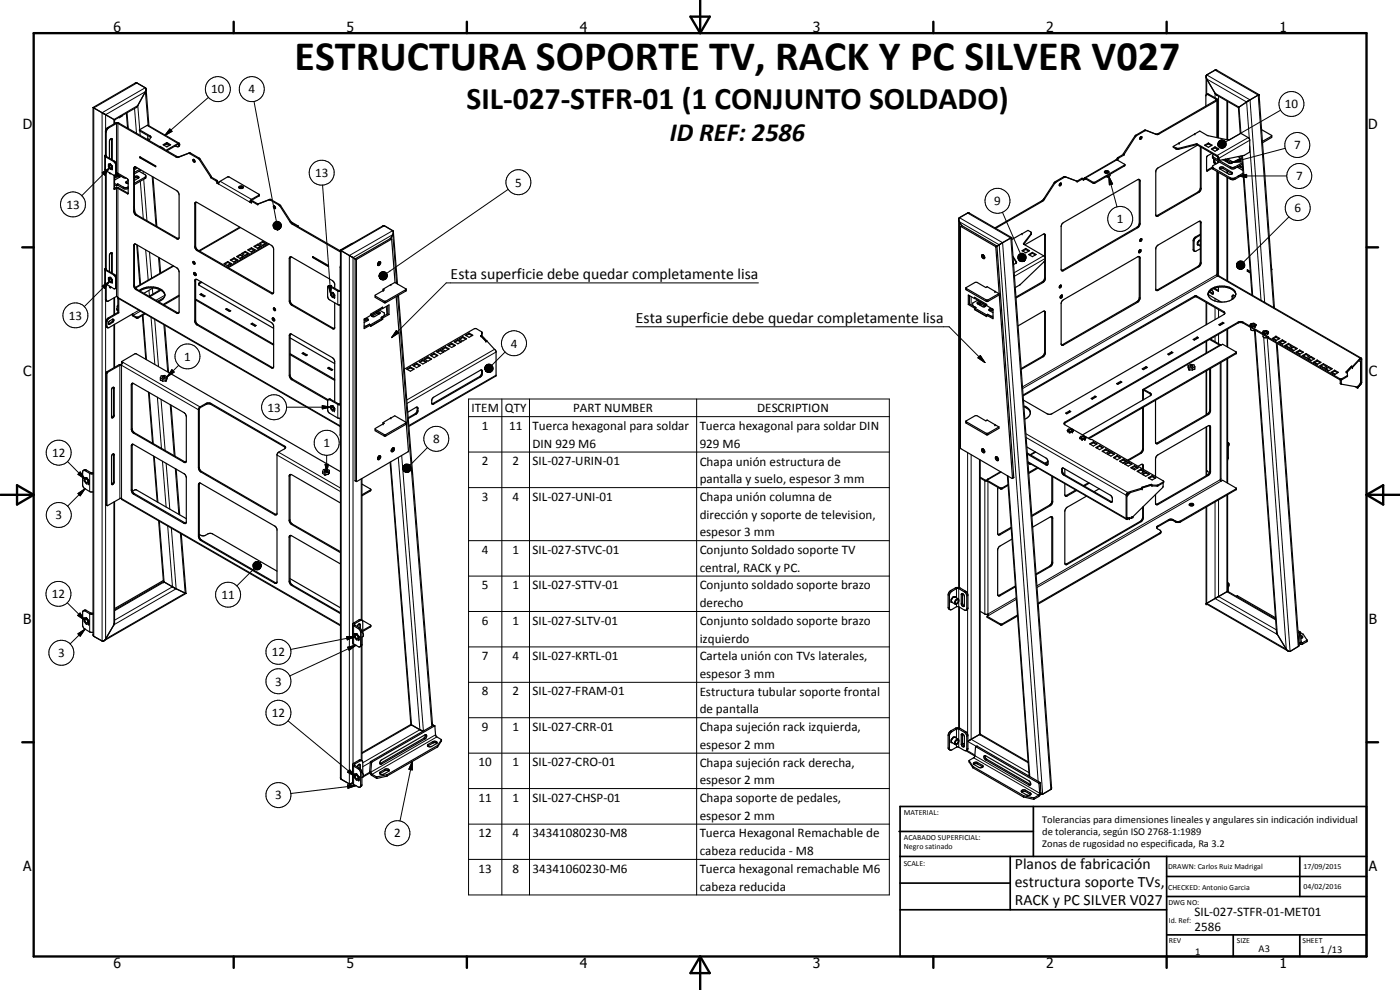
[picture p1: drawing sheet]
<svg xmlns="http://www.w3.org/2000/svg" width="420mm" height="297mm" viewBox="0 0 420 297" stroke-linecap="round" stroke-linejoin="round" font-family="sans-serif">
<defs><g id="words">
<text font-size="12.6" x="88.4" y="21">ESTRUCTURA SOPORTE TV, RACK Y PC SILVER V027</text>
<text font-size="9.4" x="140" y="32.9">SIL-027-STFR-01 (1 CONJUNTO SOLDADO)</text>
<text font-size="7.9" x="201" y="42.3">ID REF: 2586</text>
<g font-size="4.7">
<text x="135.2" y="83.7">Esta superficie debe quedar completamente lisa</text>
<text x="190.9" y="96.9">Esta superficie debe quedar completamente lisa</text>
<text x="304.6" y="260.8">Planos de fabricación</text>
<text x="304.6" y="266.2">estructura soporte TVs,</text>
<text x="304.6" y="271.6">RACK y PC SILVER V027</text>
</g>
<g font-size="4.2">
<text x="34" y="9.6">6</text>
<text x="104" y="9.6">5</text>
<text x="174" y="9.6">4</text>
<text x="244" y="9.6">3</text>
<text x="314" y="9.6">2</text>
<text x="384" y="9.6">1</text>
<text x="6.8" y="38.7">D</text>
<text x="410.6" y="38.7">D</text>
<text x="7" y="112.9">C</text>
<text x="410.8" y="112.9">C</text>
<text x="7" y="187.1">B</text>
<text x="410.8" y="187.1">B</text>
<text x="7" y="261.4">A</text>
<text x="410.8" y="261.4">A</text>
<text x="34" y="290.4">6</text>
<text x="104" y="290.4">5</text>
<text x="174" y="290.4">4</text>
<text x="244" y="290.4">3</text>
<text x="314" y="290.4">2</text>
<text x="384" y="290.4">1</text>
</g>
<g font-size="3.9">
<text x="63.4" y="28">10</text>
<text x="74.6" y="28">4</text>
<text x="385.6" y="32.5">10</text>
<text x="388.4" y="44.8">7</text>
<text x="94.6" y="53.1">13</text>
<text x="154.6" y="56">5</text>
<text x="388.9" y="54.1">7</text>
<text x="19.9" y="62.7">13</text>
<text x="298.4" y="61.6">9</text>
<text x="388.5" y="63.7">6</text>
<text x="335.2" y="67">1</text>
<text x="20.7" y="95.9">13</text>
<text x="153.3" y="104.3">4</text>
<text x="55.3" y="108.2">1</text>
<text x="80.3" y="123.5">13</text>
<text x="141.6" y="123.7">ITEM</text>
<text x="151.5" y="123.7">QTY</text>
<text x="172" y="123.7">PART NUMBER</text>
<text x="227.2" y="123.7">DESCRIPTION</text>
<text x="144.6" y="128.9">1</text>
<text x="152.8" y="128.9">11</text>
<text x="159.8" y="129.1">Tuerca hexagonal para soldar</text>
<text x="210" y="129.1">Tuerca hexagonal para soldar DIN</text>
<text x="15.7" y="137.1">12</text>
<text x="97.1" y="134.2">1</text>
<text x="130" y="133">8</text>
<text x="159.8" y="134.4">DIN 929 M6</text>
<text x="210" y="134.4">929 M6</text>
<text x="144.6" y="139.6">2</text>
<text x="153.8" y="139.6">2</text>
<text x="159.8" y="139.6">SIL-027-URIN-01</text>
<text x="210" y="139.7">Chapa unión estructura de</text>
<text x="210" y="145">pantalla y suelo, espesor 3 mm</text>
<text x="16.7" y="155.8">3</text>
<text x="144.6" y="150.2">3</text>
<text x="153.8" y="150.2">4</text>
<text x="159.8" y="150.2">SIL-027-UNI-01</text>
<text x="210" y="150.3">Chapa unión columna de</text>
<text x="210" y="155.6">dirección y soporte de television,</text>
<text x="210" y="160.9">espesor 3 mm</text>
<text x="144.6" y="166.2">4</text>
<text x="153.8" y="166.2">1</text>
<text x="159.8" y="166.2">SIL-027-STVC-01</text>
<text x="210" y="166.2">Conjunto Soldado soporte TV</text>
<text x="210" y="171.5">central, RACK y PC.</text>
<text x="15.6" y="179.5">12</text>
<text x="66.5" y="179.7">11</text>
<text x="144.6" y="176.8">5</text>
<text x="153.8" y="176.8">1</text>
<text x="159.8" y="176.8">SIL-027-STTV-01</text>
<text x="210" y="176.9">Conjunto soldado soporte brazo</text>
<text x="210" y="182.2">derecho</text>
<text x="144.6" y="187.4">6</text>
<text x="153.8" y="187.4">1</text>
<text x="159.8" y="187.4">SIL-027-SLTV-01</text>
<text x="210" y="187.5">Conjunto soldado soporte brazo</text>
<text x="17.5" y="197.1">3</text>
<text x="81.6" y="196.8">12</text>
<text x="210" y="192.8">izquierdo</text>
<text x="144.6" y="198">7</text>
<text x="153.8" y="198">4</text>
<text x="159.8" y="198">SIL-027-KRTL-01</text>
<text x="210" y="198.1">Cartela unión con TVs laterales,</text>
<text x="210" y="203.5">espesor 3 mm</text>
<text x="82.6" y="205.7">3</text>
<text x="144.6" y="208.7">8</text>
<text x="153.8" y="208.7">2</text>
<text x="159.8" y="208.7">SIL-027-FRAM-01</text>
<text x="210" y="208.7">Estructura tubular soporte frontal</text>
<text x="81.6" y="215.1">12</text>
<text x="210" y="214">de pantalla</text>
<text x="144.6" y="219.3">9</text>
<text x="153.8" y="219.3">1</text>
<text x="159.8" y="219.3">SIL-027-CRR-01</text>
<text x="210" y="219.4">Chapa sujeción rack izquierda,</text>
<text x="210" y="224.7">espesor 2 mm</text>
<text x="143.6" y="229.9">10</text>
<text x="153.8" y="229.9">1</text>
<text x="159.8" y="229.9">SIL-027-CRO-01</text>
<text x="210" y="230">Chapa sujeción rack derecha,</text>
<text x="82.6" y="239.8">3</text>
<text x="210" y="235.3">espesor 2 mm</text>
<text x="143.6" y="240.5">11</text>
<text x="153.8" y="240.5">1</text>
<text x="159.8" y="240.5">SIL-027-CHSP-01</text>
<text x="210" y="240.6">Chapa soporte de pedales,</text>
<text x="210" y="245.9">espesor 2 mm</text>
<text x="118.3" y="251.2">2</text>
<text x="143.6" y="251.2">12</text>
<text x="153.8" y="251.2">4</text>
<text x="159.8" y="251.2">34341080230-M8</text>
<text x="210" y="251.2">Tuerca Hexagonal Remachable de</text>
<text x="210" y="256.6">cabeza reducida - M8</text>
<text x="143.6" y="261.8">13</text>
<text x="153.8" y="261.8">8</text>
<text x="159.8" y="261.8">34341060230-M6</text>
<text x="210" y="261.9">Tuerca hexagonal remachable M6</text>
<text x="210" y="267.2">cabeza reducida</text>
<text x="358.5" y="275">SIL-027-STFR-01-MET01</text>
<text x="358.5" y="279.4">2586</text>
</g>
<g font-size="3.1">
<text x="312.7" y="246.8">Tolerancias para dimensiones lineales y angulares sin indicación individual</text>
<text x="312.7" y="250.4">de tolerancia, según ISO 2768-1:1989</text>
<text x="312.7" y="254">Zonas de rugosidad no especificada, Ra 3.2</text>
<text x="358.7" y="286.5">1</text>
<text x="377.7" y="285.6">A3</text>
<text x="396.2" y="285.9">1 /13</text>
</g>
<g font-size="2.4">
<text x="271.2" y="244.4">MATERIAL:</text>
<text x="271.3" y="252">ACABADO SUPERFICIAL:</text>
<text x="271.3" y="254.6">Negro satinado</text>
<text x="271.2" y="259.7">SCALE:</text>
<text x="350.6" y="260.8">DRAWN: Carlos Ruiz Madrigal</text>
<text x="391.2" y="260.6">17/09/2015</text>
<text x="350.6" y="267">CHECKED: Antonio Garcia</text>
<text x="391.2" y="266.7">04/02/2016</text>
<text x="350.6" y="271.4">DWG NO:</text>
<text x="350.8" y="276.9">Id. Ref:</text>
<text x="350.8" y="282.8">REV</text>
<text x="371.2" y="282.9">SIZE</text>
<text x="390.9" y="282.9">SHEET</text>
</g>
</g></defs>
<g fill="none" stroke="#000" stroke-width=".35">
<path d="M27.9 32.3l12.7-7.4 .4-.1 2.7 1.6 .1 .5-.2 .6-2.3 4.4-6.9 4.1M27.9 32.3v158.1l.2 .5 2.7 1.5 .8-.5 2.8-5v-36.4M27.9 32.3l6.3 3.6M28 32.3h.1M34.2 35.9h.1M34.2 35.9l.2 .1M34.4 36v1.1M35.7 35.2l.1 .1M35.8 35.2v.1M36.7 34.7l-.9 .6M37.9 34l.4 4.4M41.9 38.9v.3l3.3 2.1"/>
<path d="M41.9 38.9l3.3 2v.4M41.9 38.9l2.2-1.3h.4l9.3 5.4M43.8 26.8l.9 11M361.9 31.8l.1-3.4h.6l2.4 1.4-17.4 10.3-.8 .1-3.3-1.2-2.6 1.6-3.8 5.5M362 23.3l3 5.1 6.7 3.9M362.1 28.4l.6-.2 2.5 1.4 .2 .3M365.4 29.9l-.2 .3-17.6 10.1h-.6l-3.2-1.1-2.7 1.5-3.7 5.6M365.4 29.9v11.4M368.4 30.4v11.6M371.7 32.3h.1M371.7 32.3l.5 7.7M377.9 28.4l-3.5 2-2.7 1.9"/>
<path d="M377.9 28.4l4.6 64.1M377.9 28.4l-13.1-7.4-2.8 1.7v5.8M378.6 38.9l3.1 1.9M31.4 46.9l3.1 2 .2 .4v3.1l-.2 .2M31.7 46.5v-7.4l.6-.8 2.5-1.5h.7l17.7 10.2 .4 .1 3.3-1.3 .3 .1 2.8 1.7 3.4 5.4M31.7 51.1v29.4M31.7 46.5l-.3 .2v4.3l.3 .1M31.7 46.5l.2 .2M31.7 51.1l2.5 1.5M31.9 46.7l.1-7.5 .6-.8 2.7-1.4 17.9 10.2 3.6-1.2 2.7 1.5 3.7 5.6M31.9 51.3v29.3M31.9 46.7l-.1 .2 2.7 1.5 .4 .6 .1 3.5"/>
<path d="M32.8 49.6h.3l.3 .4-.1 .5-.5-.5zM32.8 51.9l.5 .2M32.9 52h.1M33.1 49.2l.1 .1M33.1 51.9l-.1 .1M33.1 49.2l-.5 .1a1.26 1.26 0 0 0 .6 1.5l.4-.1M33.2 49.3l.4 .5M33.2 49.3h.1M33.4 41.5l.1 6.3M33.4 41.6l.3 .1v6.3M33.4 41.6l-.6 .7v5.2M33.6 49.8l.1 .2"/>
<path d="M33.6 49.8l.1 .1M33.7 50h.1M33.7 49.9v.1M33.7 50v.6M33.7 49.9v.8M33.7 50.6l-.1 .1M33.7 50.6h.1M33.7 50.7h-.1M34.2 52.6v4.1l1.1-.2 3 1.6M34.2 56.6l.6-.3h.7l3 1.7M34.4 52.6v4M34.4 53.1l.6-.4a.54 .54 0 0 1 .6-.1 .54 .54 0 0 1 .4 .5"/>
<path d="M34.4 55l.6 .4M34.4 55.4l.6 .4M34.5 52.6h-.3M34.8 52.4l.2 .1M35 52h.4l3 1.8 .1 4.2M35 55.4v.4M35.3 51.9l-.8 .7M35.3 55.2l1.9 1 1.3-.1M35.3 52.3l1.9 1 .7 .1M35.3 52.3l-.3 .2M35.3 52v.3M35.3 55.2v.4"/>
<path d="M35.3 55.6l1.9 1 1.3-.1M35.3 55.2l-.3 .2M35.3 55.6l-.3 .2M35.9 53.1l-.6-.1-.9 .5M36 53.1l-1.6 .9M38.3 58.1v.1M38.5 58l-.2 .2M38.5 54.1l-.8 .6 .8 .4M38.5 54.6l-.6 .3M40.3 50.2h.5l12.2 7 .6 .6 .2 .7v12.7l-.2 .5h-.4l-12.8-7.5-.3-.8v-12.8zM40.3 53.1a.7 .7 0 0 1 .8-.3 .7 .7 0 0 1 .5 .6l-1.3 .7M40.3 50.6l.3 .1"/>
<path d="M40.4 50.2l-.1 13 .3 .9 .5 .4 12.5 7.1M40.5 50.1l-.1 .1M41.2 50.4l-.9 .5M41.6 53.4l-.9-.1-.4 .2M41.7 51.4l1.9 1.1 .2 .8-3.5 2.1M41.9 50.8l-1.6 .9M42 47l4.7 2.8v.2l-4.7-2.7zM42.1 47.3h-.1M42.1 47.3l4.6 2.7M42.1 47.1v.2M42.3 51.1l-2 1.1M43.8 52.9l-3.5 2.1"/>
<path d="M44.4 40.6v1l.5 .3M45.2 41.3l-.5 .9M45.9 53.1l1.2 14.8M48.1 43.9l1 .7M48.1 43.9v.2M48.1 43.9l-.2 .1M49 43.4l1.1-.6 1.1 .6-1.1 .7zM50.1 43.1l.9 .5-1.4-.3M50.1 43.1l-.9 .5M50.1 42.8v.3M52.4 43.9l1.1 .1M53.5 44l.2-.2-.2-.5-3.4 2"/>
<path d="M53.8 43l.1 .6-.4 .4M53.8 43l-3.9 2.1M57.9 47.9a.4 .4 0 0 1 .5 .2 .4 .4 0 0 1-.2 .5zM58.1 47.8l.4 .7M63.2 53.3l1.8 1.1 .1 .5M63.2 53.1v.2M63.4 53.2l1.7 .9 .3 .7M63.4 53.2l-.2 .1M63.4 53v.2M63.4 53l-.2 .1M65.1 54.9l.5 .3 .5-.8 2.2-1.3h.4l9.1 5.2v.5l-2.3 1.3-.3 .4M65.4 54.8l.2 .1"/>
<path d="M65.4 54.8l-.3 .1M71.7 56.3l.5-.2 .8 .2M72 56.5l.1-.2h.5l.2 .2M73 56.3l-.3 .3-.8-.1-.2-.2M73 56.3a.68 .68 0 0 0-.7-.5 .68 .68 0 0 0-.6 .5M77.8 58.5l-2.3 1.3-.5 .9M318.3 54.9l-.4 .7M318.3 54.9l.2 .1v.3l-.3 .5-.3-.2M323.2 54.4l-3.5-1.3-.2 .1-2.9 1.8-3.6 5.3-14.2 8.2M323.2 54.4l-3.6-1.4h-.4l-2.8 1.7-3.7 5.5-14.1 8.2M325 53.6l-1.8 1v-.2M325 53.6l.1 .2"/>
<path d="M325 53.6l-.4-.1-1.4 .9M325.1 53.8v.3l.5-.3M325.3 53.7l-.2 .1M325.3 53.7l.3 .1M331.5 51.7l.5 .3 .6-.1M331.5 51.7a.75 .75 0 0 1 1.3-.2v.2M331.5 51.7l.4-.2 .9 .2M331.8 53l.6 .1M332.4 52.7v.4M332.5 51.8l-.4-.2-.4 .3M332.5 51.8v.1M332.8 51.7l-.2 .2"/>
<path d="M333.2 52.3v.4l-.8 .4M335.2 48l-.3-.1-9.4 5.5M335.2 48l2.4 1.4M337.1 46.3l-1.6 1-.3 .7M337.1 46.3l.3 .2M337.1 46.1v.2M337.1 46.1l.3 .2M337.4 46.5l-1.8 1-.1 .6M337.4 46.3v.2M337.6 49.4v.3l-9.1 5.3h-.4l-2.3-1.3-.2 .1M337.6 49.4l-9.1 5.3h-.3l-2.5-1.4-.4 .4M341.7 53.8l.5 .5v12.8l-.5 1-22.5 13.1h-.6"/>
<path d="M341.7 53.8l-23 13.4-.2 .6 .1 13.4M341.8 53.8l.1 13.4-.2 .6-23.2 13.4M342.4 41l-.4 .6a.41 .41 0 0 0 .6 0 .41 .41 0 0 0 .1-.5M342.4 41h.2M342.5 41l-.1 .4-.4 .3M342.6 41l.1 .1M352.1 43.9v.3l.9 .5 .6 .1 5.6-1.4 6.2 3.6 .2 .8 .4 .2M358.6 40.2h.1M358.6 40.2l-6.5 3.7M358.6 40.2l1.5-.9 2.3 1.4 6.5 1.3 3.5-2 2.2 1.3 .4 .5 .1 3.8-1.8 1.1-7.3 1.4-.6-1.4-6.2-3.5-5.6 1.3-1.5-.6M359.4 43.6l-11.9 6.8-.5 .6-.1 13.6 .2 .3 12.8-7.2 .4-.6 .2-12.9M360.2 44v12.4l-.3 .8-.2 .3-12.7 7.3"/>
<path d="M361.5 43.6l1.2-.7 1.1 .7-1.1 .6zM362.7 43.2l.8 .5M362.7 43.2l-.9 .5M362.7 42.9v.3M363.5 44.7l1.1-.6 1.2 .6-1.2 .7zM363.7 46l-1.3 .8-.3 .4v4M363.9 50.4l-1.5 .9-.3-.1M363.9 50.1l5.5 3.4h1.1l2.6-1.6M363.9 46.8l6 3.5 .6-.1 2.4-1.4M363.9 50.1l-1.8 1.1M364.2 46.3l-.3 .4 .2 .8 5.5 3.2 .9-.1 2.4-1.4M364.2 47.6l.1 1.2 .6 .4"/>
<path d="M364.5 47.8v.9l.6 .4M364.6 44.4l.9 .5M364.6 44.4l-.8 .5M364.6 44.1v.3M365.4 44.7v.3M365.4 51.6v30.5a.39 .39 0 0 0-.2 .5 .39 .39 0 0 0 .5 .2l42.8 24.6M365.5 48.5l.3 .2-1.9 1.1 .1 .9 5.3 3.1h1.2l2.6-1.4M365.5 48.5v.4M365.6 48.4l-.1 .1M366 50.7l.6-.2 .5 .1 2.7 1.6M366.1 50.2h1l2.8 1.7a.7 .7 0 0 1-1.1 .3l-2.8-1.6zM367 47.9l1.9 1.1 .9-.1"/>
<path d="M368.2 48l-.4 .1M368.4 47.6l1.4 .9v.4M368.4 48v.4M368.4 51.4v.6M368.4 53.3v31M369.8 48.9l-2-1.1 .1 .4 1.6 .8M371.3 50.1l.1 .1M371.4 50.2l.6-.2 1 .5M371.4 50.2l1.6 .9M371.5 47l1.3 .7M372.1 49.7l.8 .4M372.3 46.9l.4 .3"/>
<path d="M372.7 46.8l3 41.7M381.6 41.3l-2.7 1.5M381.6 41.2v.1M381.7 40.8l-.1 .4M381.7 40.8l-2.8 1.6M33.4 75.8l.1 6M33.4 75.8l-.6 .7v5M33.4 75.8l.3 .1v6.1M40.3 73.3h.5l12.7 7.5 .3 .8v12l-.2 .4h-.6l-12.6-7.5-.3-.8v-12zM40.5 73.2l-.2 12.4 .3 .8 .5 .4 12.5 7.1M41.1 73.4l.9 12.1M47.8 77.3l.4 4.6"/>
<path d="M51.9 79.8l-11.3 6.5M58.1 78.4l.4 .7M58.2 78.4l-.3 .1v.5l.3 .2h.3M58.2 78.4l.3 .8M58.5 60.8l.6-.1 22.6 13.2 .4 .8-.1 13.4h-.4l-22.8-13.2-.3-.7zM58.8 60.7l-.1 13.3 .4 .8 22.9 13.2M67.3 79.1l1.1-.6 1.1 .6-1.1 .7zM68.4 78.7l-.9 .5M68.4 78.7l.8 .5M68.4 78.5v.2M69.1 78l1.2-.6 1.1 .6-1.1 .7zM69.1 79.2l-.9 .5"/>
<path d="M70.3 77.6l.9 .5M70.3 77.6l-.9 .5M70.3 77.4v.2M71 78.1l-.9 .5M71 77l1.1-.7 1.1 .7-1.1 .6zM72 68.2l-12.3 7M72.1 76.6l-.9 .5M72.1 76.6l.9 .5M72.1 76.3v.3M72.5 76.1l1.1-.7 1.1 .7-1.1 .7zM72.8 77l-.8 .5M73.6 75.7l-.9 .5"/>
<path d="M73.6 75.7l.9 .5M73.6 75.4v.3M74.4 75l1.1-.7 1.1 .7-1.1 .6zM74.4 76.1l-.9 .5M75.2 60.5l.3 .2M75.2 60.5l-.2 .2M75.5 74.3v.3M75.5 74.6l-.9 .5M75.5 74.6l.9 .5M75.5 60.5l.4-.1 1.5 .8M75.5 60.5v.4l-.5-.2M75.5 60.5l1.9 1v-.2"/>
<path d="M76.2 73.9l1.2-.6 1.1 .6-1.1 .6zM76.2 75.1l-.9 .5M77.4 73.3v.2M77.4 61.3l3.8-1.5 3 1.9 3.1 4.7 .7 .8 14.2 8.1M77.4 61.3l3.4-1.4 2.8 1.6 4 5.7 14.6 8.4M77.4 73.5l.9 .5M77.4 73.5l-.9 .5M77.8 73.1l1.1-.7 1.1 .7-1.1 .6zM78.1 74l-.9 .5M78.9 72.7l-.9 .5M78.9 72.7l.8 .5M78.9 72.4v.3"/>
<path d="M79.6 73.1l-.9 .5M80.5 73.1l-12.2 7.1M80.8 73.2l-12.3 7.1M82.3 61.8l.4 .7M82.3 61.8h-.1a.44 .44 0 0 0-.1 .5 .44 .44 0 0 0 .6 .2M87.2 77l-.1 13.4 .2 .6 13.1 7.6M87.5 66.7l1.9 1.1 .1 .2M89.5 67.9h-.1M93.8 77l4.8 2.7v.3l-4.8-2.7zM93.9 77.2l-.1 .1M93.9 77.2l4.7 2.7M93.9 77v.2"/>
<path d="M102.2 79.8l-.1 7.4M102.3 75.1v.1M105.8 73l-.3 .1M106.6 77.7l-4.4-2.6v158.4l.2 .3 2.4 1.4 .7-.1M106.6 77.6v66.7M113.7 78.6l-.4 .6M113.9 78.5a.48 .48 0 0 1 .4 .4 .48 .48 0 0 1-.3 .5l-.3 .3-.4-.2M113.9 78.5l-.1 .5-.5 .5M113.9 78.5l-.5 .5-.1 .5M117.5 71.8l-.4-.2-10.5 6M118.1 69.6l-.2 .8-.7 1.2M118.1 69.6l-.2-.3-2.6-1.6h-.3l-13.1 7.5"/>
<path d="M118.1 69.6l1.2 15.6M287.7 66.1l.9 1.6M288.2 68v66.5l15.7 9M288.3 67.9l-.1 .1M288.3 67.9l10.4 6.1M288.6 67.7l10.6 6.3 5 69.3-.3 .3M288.6 67.7l-.4 .2M295 76.4l.1 .7 .4 .3M295.1 76.5l.1 .5 .3 .2M295.2 76.5l-.3-.1a.69 .69 0 0 0-.2 .8 .69 .69 0 0 0 .7 .4l.1-.3M295.2 76.5l.3 .7M295.5 77.2v.1"/>
<path d="M298.7 74h.1M298.8 74l5.1 69.5M303.6 71.3l-4.4 2.6M303.6 71.3l12 165-.1 .5-2.6 1.5-.6-.1M303.6 71.3l-12.8-7.4-3.1 1.7v110.7M303.6 71.9l4.9-2.8 .9 .5 .1 .6-2.3 3.1M304 76.9l1.1 1.7-.1 .2M304 77.2l1 1.6M305 78.8l-.8 .6M306.7 75.2l1.1-.7 1.2 .7-1.2 .7zM307.2 73.3l6 3.5 .5 .8M307.5 73.4l5.7-3.2 .5 .2v13.3l-.7 1.1-8.1 4.6"/>
<path d="M307.8 74.8l.9 .6M307.8 74.5v.3M307.8 74.8l-.9 .6M308.7 76.4l1.1-.7 1.2 .7-1.2 .6zM309.5 70l-2.3 3.1v.2M309.8 75.7v.3M309.8 76l.9 .5M309.8 76l-.9 .5M313.4 70.2l.1 6.8M313.5 78.3v5.1l-.2 .8-8.4 5M313.7 77.7l-.3 .8-7.3 6.9-1.4 .9M341.8 77l.1 12.5-.5 .9-22.9 13.1"/>
<path d="M341.9 75.1l.4-.2 .1 .5a.38 .38 0 0 1-.2 .4 .38 .38 0 0 1-.5-.2zM342.2 71.8l.2-.2a.36 .36 0 0 1 .2 .6 .36 .36 0 0 1-.6 0zM342.2 74.9v.4l-.5 .4M342.5 71.6l-.5 .7M347.2 73.8l12.5-7.3h.6l.2 12.5-.3 .6-13 7.6-.3-.3v-12.4zM359.4 72.9v.4M359.4 73.4l.2 .1M359.8 72.2l-.3 .6v.6l.7 .4v-.6M359.9 72.1h.3M360.1 66.4l.1 12.3-.3 .8-.4 .4-12.5 7.2M360.2 72.1l-.8 .5M360.2 72.1v.1"/>
<path d="M360.2 72.1h-.3l-.5 .7 .1 .6M360.2 70.3l-1.5 .9-.5 .6-.1 3.1 .4 .5M360.2 74.6l-1.7 .8M360.2 70.5l-1.3 .8-.6 .8v3.1l.2 .2M31.4 80.9l2.7 1.6 .4 .4 .2 .4v3.1l-.2 .2M31.7 85.1v4.8l.4 .4M31.7 80.5l-.3 .2v4.3l.3 .1M31.7 80.5l.2 .1M31.7 85.1l2.5 1.6 .3-.1M31.9 85.3v4.6l.1 .4 .4 .1 2.6-1.5 .4 .5M31.9 80.6v.3l2.4 1.4 .6 .7 .1 3.1-.5 .5M32.7 96.5l1-.7 .5 .1-.2 .7-1.2 .7-.3-.1z"/>
<path d="M32.8 83.6a.45 .45 0 0 1 .6 .3 .45 .45 0 0 1-.3 .6l-.3-.4zM32.8 85.9l.3 .5 .3-.2M33 86.2h-.1M33.1 83.2l-.6 .2 .1 .8 .6 .6h.4M33.1 83.2l.1 .1M33.1 83.2h.1M33.2 86l-.2 .2M33.2 83.3l.4 .6M33.6 83.9l.1 .2M33.6 83.9h.1M33.7 83.9v.1M33.7 84.1v.5"/>
<path d="M33.7 84.6l-.1 .2M33.7 84.1h.1M33.7 83.9v.8M33.7 84.6h.1M33.7 84.7l-.1 .1M33.9 95.8l-.3 .8-1.1 .6M34.4 89.3v5M34.4 97.3v12.9M35 92.7l.4 .6M35 92.7l.4 .3M35.2 93h.1M35.2 93l.1 .1"/>
<path d="M35.3 91.7l.1 .1M35.3 91.7l-.3 1M35.4 93.7l-3.2 2-.3 .7v1.4l.4 .5M35.4 93.7l.2 .2M35.4 91.6l-.1 .1M35.4 89.4l66.7 38.6M35.4 89.4v4.3M35.6 93.9l-3.2 1.9-.3 .8v1.4l.2 .3M35.6 89.6v4.3M41.8 87.2l.3-.2a6.1 6.1 0 0 1 5.8-.4 1.89 1.89 0 0 1 1.6 1.8 1.89 1.89 0 0 1-1.5 1.9l-.5 .2M42 87.3a5.8 5.8 0 0 1 7.3 .8l.2 .5M42.7 94.7l1.1 13.1"/>
<path d="M43.3 94l-2.1 1.2-1.2-.6-.2-.4-7.1 4.1h-.4M43.6 94.1l-2.4 1.4-1.3-.7-.3-.5M46 86.4l-2.8 1.6M48.1 87l-3.4 1.9M48.3 87.1l-3.4 1.9M49.4 97.5l1.2 14.2M53.8 88.6l-4.8 2.8M53.8 88.9l-4.6 2.6M58.2 81.8a.58 .58 0 0 1 .6 .3 .58 .58 0 0 1-.1 .6 .64 .64 0 0 1-.5-.9zM58.4 81.7l.1 .6 .3 .2M58.6 83.9h.5l22.6 13.1 .4 .8-.1 12.6h-.6l-22.6-13.2-.3-.8zM58.7 89.7l23.4 13.6"/>
<path d="M58.7 90l23.4 13.5M58.8 83.8l-.1 12.5 .4 .8 22.9 13.2M60 88.3l.4-.2 1.1 .7-.3 .2zM60.4 84.6l-.8 .4 .2 .6 22.3 12.9M60.4 88.1v.3M60.4 88.4l.9 .5M60.4 88.4l-.1 .1M60.6 84.7l-1 .7M67.7 92.8l.3-.2 1.2 .7-.3 .2zM68 92.6v.2M68 92.8l1 .6M68 92.8l-.1 .1"/>
<path d="M75.3 97.2l.4-.2 1.2 .7-.4 .2zM75.7 97v.3M75.7 97.3l1 .5M75.7 97.3h-.1M81.8 95.4h.1a.47 .47 0 0 1 .5 .3 .47 .47 0 0 1-.3 .6l-.3-.4zM81.9 95.4l.2 .5 .3 .2M82.1 92.4a.49 .49 0 0 1 .5 .3 .49 .49 0 0 1-.1 .5l-.4-.3zM82.3 92.4l.4 .7M98.5 85.9l-.2 .3 .2 3.3 2.9 1.9 .8 .1M98.5 85.9l.5-.2 2.8 1.5h.3M98.5 85.9h.4l2.5 1.4 .8 .1M99.5 88.1a.43 .43 0 0 1 .6 .3 .43 .43 0 0 1-.3 .5z"/>
<path d="M99.7 87.8h.2M99.9 87.8l.5 .6v.8M99.9 87.8h.1M99.9 87.8l-.7 .1a1.13 1.13 0 0 0 1.1 1.4M99.9 87.8l.4 .6M99.9 87.8l.5 .6M100.3 88.4l.1 .2v-.2M100.3 88.4h.1M100.4 89.2l-.1 .1M100.4 86.5v-1.5l-.6-.8-12.3-7.1-.6 .2-.1 13 .3 .8 12.8 7.6 .5-.1M100.4 90.8v7.8M102.1 91.5v29.7"/>
<path d="M102.1 87.2h.1M109.3 95.8a.75 .75 0 0 1 1.2 .2l-1.2 .8M110.4 96.1l-.6-.1-.5 .3M110.9 97.3l.3 .2M110.9 97.3v.1M110.9 97.3l-1 .5h-.6M111.5 94.5l1.6-.9a.71 .71 0 0 1 1 .3l-1.6 1.1a.56 .56 0 0 1-.6 0 .56 .56 0 0 1-.4-.5zM112.6 88.6l2.7-1.6-.3-.2 3.5-2 3.4 1.9-.1 .6-6.2 3.5-3-1.6zM113.5 94l.1 .3M113.9 93l1.4 .9v.8l-.9 .5 .3 .2M113.9 94.1h-.8l-1.5 .8M114.5 95.2l.3 .2"/>
<path d="M114.5 95.2v.1M114.7 95.8h.1M114.7 92.5l.1 .1M114.7 92.2v.4l-3.5 2M114.7 95.4v.4l-3.5 2.1M114.7 95.4l-3.5 2.1M114.8 92.6v-.4l-3.6 2.1v.4l-1.9 1.1v2.8l1.9-1.1-.4-.2-1.5 .9M114.8 95.8l-3.6 2.2v-.5M114.8 95.4v.4M114.8 92.6l1.9-1.1v2.9M115 86.8v.4M116.4 94.1l-1.9 1.1"/>
<path d="M116.4 91.7v2.4M116.4 94.1l.3 .3M116.7 94.4l-1.9 1M118.6 84.8l-1.1-13-10.5 6.1v66.6M118.9 89l3.7 46.4-15.6 9.1M119.6 88.6l10.2 129.2M121.9 86.9l-6.3 3.5-3-1.6M140.8 99.9v.3M144.6 99.7l-1.7-1.1h-.5l-21.1 12.2M144.6 99.7v.9M289.9 86.4l6.2 3.6 3.7-1.9M289.9 86.4l.1 .6 6.1 3.5 3.7-2v-.4"/>
<path d="M290.6 91.4l1.9 1.1M290.9 91.2l2 1.1-.3 .2M290.9 88.7v2.5M290.9 91.2l-.3 .2M292.5 89.6v-.4l3.6 2.1v.4l1.9 1.1v2.8l-1.9-1 .4-.2 1.5 .8M292.5 92.5v.4M292.5 92.9l3.6 2.1v-.5M292.5 89.6l-1.9-1.1v2.9M292.6 92.8l-.1 .1M292.6 89.5l-.1 .1M292.6 89.3v.3l3.5 2M292.6 92.5v.4l3.5 2"/>
<path d="M292.6 92.5l3.5 2M292.8 92.3l-.3 .2M293.3 90.8l.8-.2 1.5 .9a.39 .39 0 0 1 .1 .5 .39 .39 0 0 1-.6 .1l-1.7-.9zM293.4 91.1h.8M293.4 90.1l-1.5 .8v.8M294.2 91.1v.5M294.2 91.1l1.5 .8M296.2 86v.1M296.2 86l3.6 2.1M296.2 86.1l-.3 .2-2.7-1.6h-.5l-2.8 1.7M296.4 94.3l-.3 .2M296.4 94.3v.1"/>
<path d="M296.4 94.3l.9 .6h.7M296.9 93.2l.6-.2 .5 .3M298 92.9a.63 .63 0 0 0-.7-.3 .63 .63 0 0 0-.5 .5l1.2 .7M305.5 97.8l7.5-4.4 .7 .1-.1 12.9-.6 .7-6.5 3.7M313.4 93.3l.1 12.4-.2 .6-.5 .6-6.3 3.7M318 85.7l.3-.1a.41 .41 0 0 1 .1 .5 .41 .41 0 0 1-.5 .2zM318.3 85.6l-.4 .6M318.6 88.5v.4l-.4 .4M318.7 88.5l-.5 .4v.4M318.7 88.5l.1 .5-.3 .4-.3-.1M318.8 90.2l22.8-13.2 .5 .1 .1 12.3-.5 1-22.9 13.2-.3-.3v-12.4zM362 90.7v6.8"/>
<path d="M362.5 88.3l4 2.3M363 87.4l1.1 .7M363.4 87a.68 .68 0 0 1 .7 .5 .68 .68 0 0 1-.2 .7l-1.1-.6M364.5 86.5l1.2 .7M365.7 86.2v1.2l-1.5-.8M365.8 97.4l1.1-.7 .4 .2-1.2 .7zM366.9 96.7v.3M366.9 97l.2 .1M366.9 97l-.9 .5M367.6 94.1l-8.5-5-.4-.1-51.7 29.8M368.4 98.8v5.3M370.1 88.6l-.1 1.1"/>
<path d="M370.7 88.9l-.5-.3-.3 .1-.1 1.1M370.8 88.1a4.8 4.8 0 0 0-5.5-1.9 3.2 3.2 0 0 0-2.8 2.2M370.9 88.1a3.6 3.6 0 0 0-3.5-2.2 5.1 5.1 0 0 0-4.5 1.3l-.4 1.2M370.9 88.1a3.4 3.4 0 0 1-3.9 2.5 4.1 4.1 0 0 1-4.5-2.2M374.3 81.4v-.5l.9 .5M374.3 81.4l1 .5M374.4 81.3l-.1 .1M374.4 81.3l.8 .5M374.4 81v.3M375.1 97.6l.2-.4 .9-.2 .8 .5-.2 .3M375.1 97.6l.6 .4M375.1 97.6h.1"/>
<path d="M375.3 98.2v.7l.3 .2h.9M375.6 97.4l.4-.2 .5 .3-.6 .3zM375.7 98h.2M376.5 99.1l6.6 90.7 3.1 5.2 .5 .4 .5 .1 2.5-1.6 .1-.4-6.5-90.5M376.6 97.9l-.7 .1M376.6 97.9h.1M376.6 99l-.1 .1M376.8 97.8l-.2 .1M376.8 97.8l-.1 .1M378.9 99.7l.1 .2M378.9 99.7l.2-.3a1.26 1.26 0 0 1 1.6 .2l-.2 .4M379 99.9l.5 .3"/>
<path d="M379.3 99.6a.43 .43 0 0 1 .6-.2 .43 .43 0 0 1 .2 .5h-.7zM380.5 100l-.1 .1M380.5 100h.1M381.7 80.7v.2M34 116.2l.3 .3v8.1l-.3 .7h-.5M34 116.2l-.5 .6v8.5M34 116.2l.1 8.3-.6 .8M36.5 108.5l4-2.3h.4l61.3 35.3M36.5 108.5l.4 .3-.4 .8-.4-.1-3.8 2.2-.2 .4 .1 39.6M36.5 108.5l.2 .4M36.5 109.3l-.7 .1-3.7 2.1-.2 .4v39.5l.3 .3M39.6 115.1h.5l15.6 9.1 .2 .6v13.7l-.2 .2h-.5l-15.5-9.2-.3-.7v-13.3z"/>
<path d="M39.7 115v13.8l.2 .6 .4 .4 15.5 8.8M44.6 117.6l1.2 15.4M48.1 113.4v.6l.7 .4M48.1 113.4l.7 .4M48.7 113.2l.5-.2 .4 .2-.5 .3zM48.8 113.8v.6M49.9 114.3l-1.1 .1M49.9 113.7v.6M49.9 113.7l-1.1 .1M50.2 113.1l-.3 .6M50.2 113.1l-.3 1.2M50.2 113.1l-.8-.5-1 .2-.3 .6"/>
<path d="M87.1 106.1l13.3 7.7M87.1 101.4l13.3 7.7M87.1 106.4l13.3 7.7M87.2 100.2l-.1 12.5 .2 .6 11.2 6.6M90.7 106l.3-.2 1.2 .7-.3 .2zM91 105.8v.3M91 106.1l1 .5M91 106.1l-.1 .1M98.3 110.4l.4-.2 1.2 .7-.4 .2zM98.5 119.9l.6-.1 2.5 1.4h.5M98.5 119.9l-.1 .2M98.5 119.9l.3-.1 2.7 1.6h.7"/>
<path d="M98.7 110.2v.3M98.7 110.5l.9 .6M98.7 110.5l-.1 .1M122 110.7l1.2-.6 1.1 .6-1.1 .7zM123.2 110.4l-.9 .5M123.2 110.4l.9 .5M123.2 110.1v.3M123.9 109.6l1.1-.6 1.2 .6-1.2 .7zM125 109.3l-.8 .5M125 109.3l.9 .5M125 109v.3M125.8 108.6l1.1-.7 1.1 .7-1.1 .6z"/>
<path d="M126.9 108.2l-.9 .5M126.9 108.2l.9 .5M126.9 107.9v.3M127.3 107.7l1.1-.6 1.1 .6-1.1 .7zM128.4 107.4l-.9 .5M128.4 107.4l.9 .5M128.4 107.1v.3M129.2 106.6l1.1-.6 1.1 .6-1.1 .7zM130.3 106.3l-.9 .5M130.3 106.3l.9 .5M130.3 106v.3M131 105.5l1.2-.6 1.1 .6-1.1 .7z"/>
<path d="M132.2 105.2l-.9 .5M132.2 105.2l.8 .5M132.2 104.9v.3M132.5 104.7l1.2-.6 1.1 .6-1.1 .6zM133.7 104.3l-.9 .5M133.7 104.3l.8 .5M133.7 104.1v.2M134.4 103.6l1.1-.6 1.2 .6-1.2 .7zM135.5 103.3l-.8 .5M135.5 103.3l.9 .5M135.5 103v.3M136.3 102.5l1.1-.6 1.1 .6-1.1 .7z"/>
<path d="M137.4 102.2l-.9 .5M137.4 102.2l.9 .5M137.4 101.9v.3M137.8 101.6l1.1-.6 1.1 .6-1.1 .7zM138.9 101.3l-.9 .5M138.9 101.3l.9 .5M138.9 101v.3M139.6 100.6l1.2-.7 1.1 .7-1.1 .6zM140.8 100.2l-.9 .5M140.8 100.2l.9 .5M144.5 111v.1a1.75 1.75 0 0 1-.6 1.9l-14.3 8.2M144.5 111l-14.3 8.2-.6 .6v1.4"/>
<path d="M144.5 111l.2 .3 .1 .8-.2 .6-.4 .4-14 8.1h-.6M144.6 100.6l-.4 .1 1.6 1.7M144.6 100.6l-.3 .1 1.5 1.7M144.6 100.6l1.5 1.7M145.8 102.4l.3-.1 2.8 3.2-.1 7.3-26.1 15.1M146.1 102.3h.1M146.1 102.3l-.3 .1M307 118.5l51.7-29.8 .4 .1 8.4 5-.2 .6-51.8 29.8h-1.2l-7.1-4.1M327.5 119.5l1.1-.6 .4 .1-1.2 .8zM328.6 119.1l-.9 .6M328.6 118.9v.2M328.6 119.1l.1 .1"/>
<path d="M335.1 115.1l1.2-.7 .4 .2-1.2 .7zM336.3 114.4v.3M336.3 114.7l.2 .1M336.3 114.7l-.9 .5M342.8 110.7l1.1-.7 .4 .2-1.2 .7zM343.1 116.8l2.2 1.2v.7l-20.4 11.8M343.1 116.8l-.2 3.3M343.9 110v.3M343.9 110.3l.2 .1M343.9 110.3l-.9 .5M345.5 118.5l-2.3-1.4-.1 2.8M350.5 106.3l1.1-.7 .4 .2-1.2 .7z"/>
<path d="M351.6 105.6v.2M351.6 105.8l.1 .1M351.6 105.8l-.9 .6M356.6 109.7l.2 1.3M356.6 109.7l.7-.4 1 .2 .3 .6M356.6 109.7l.2 .7M356.8 111h1M356.8 110.4v.6M356.8 110.4l1 .1M357.2 109.8h.7a.36 .36 0 0 1-.3 .4 .36 .36 0 0 1-.4-.4zM357.8 110.5v.5M358.1 101.9l1.2-.8 .4 .2-1.2 .7z"/>
<path d="M358.6 110.1v.6l-.8 .3M358.6 110.1l-.8 .4M359.3 101.1v.3M359.3 101.4l.1 .1M359.3 101.4l-1 .6M362 102.5v3.4M362 111.3v13.2M362.1 102.4v3.4M362.1 111.3v13.1M363 101.9l3 1.6M363 110.7v12.5l-.2 .6-.4 .4-15.5 8.8M363.3 101.7l3 1.8"/>
<path d="M363.3 110.5v12.8l-.3 .7-.4 .4-15.4 8.8-.4-.5v-12.6M366.3 103.5l.6-.2 4.1 2.3v.5l-44.2 25.5M366.3 103.5l-23.2 13.3M366.4 108.8v35l-.2 .1 .2 .4 .5-.2 4.1 2.4v.4l-16.8 9.7a2.47 2.47 0 0 1-2.5-.5h-.9l-3.6 2.2M368.4 107.6v37.3M371 105.8l-44.4 25.7M379 100.4v.5l.3 .4 1.1-.1M379.5 100.2h.2M379.5 100.2h.1M380.4 100.1l-.7 .1M380.4 100.1h.1M380.7 101.3l21.5 12.4h.5l1.7-1.1"/>
<path d="M380.7 101.3l-7.7-4.4-1.2-.1-52.4 30.4M381.8 101.6l1.1-.7 1.2 .7-1.2 .6zM382.2 101.6l.9 .5M382.9 101.2l.9 .5M382.9 101.2l-.9 .5M382.9 100.9v.3M383.7 102.6l1.1-.6 1.1 .6-1.1 .7zM384.1 102.7l.9 .5M384.8 102.3l.9 .5M384.8 102.3l-.8 .5M384.8 102v.3M385.6 103.7l1.1-.7 1.1 .7-1.1 .7z"/>
<path d="M385.9 103.8l.9 .5M386.7 103.3l.9 .5M386.7 103.3l-.9 .5M386.7 103v.3M387 104.6l1.2-.7 1.1 .7-1.1 .6zM387.4 104.6l.9 .6M388.2 104.2l.9 .5M388.2 104.2l-.9 .5M388.2 103.9v.3M388.9 105.7l1.1-.7 1.2 .7-1.2 .6zM389.3 105.7l.9 .5M390 105.3l.9 .5"/>
<path d="M390 105.3l-.8 .5M390 105v.3M390.8 106.7l1.2-.6 1.1 .6-1.1 .7zM391.2 106.8l.9 .5M392 106.3l.8 .6M392 106.3l-.9 .6M392 106.1v.2M392.3 107.6l1.1-.6 1.1 .6-1.1 .6zM392.7 107.7l.9 .5M393.4 107.2l.9 .5M393.4 107.2l-.9 .5M393.4 107v.2"/>
<path d="M394.2 108.7l1.1-.7 1.1 .7-1.1 .6zM394.6 108.8l.9 .5M395.3 108.3l.9 .5M395.3 108.3l-.9 .5M395.3 108v.3M396.1 109.8l1.1-.7 1.1 .7-1.1 .6zM396.4 109.8l.9 .6M397.2 109.4l.8 .5M397.2 109.4l-.9 .5M397.2 109.1v.3M397.5 110.6l1.2-.6 1.1 .6-1.1 .7zM397.9 110.7l.9 .5"/>
<path d="M398.7 110.3l.9 .5M398.7 110.3l-.9 .5M398.7 110v.3M399.4 111.7l1.1-.6 1.1 .6-1.1 .7zM399.8 111.8l.9 .5M400.5 111.3l.9 .5M400.5 111.1v.2M400.5 111.3l-.8 .5M402.2 114l.1 1.1M402.3 115.1v.1M402.3 115.2l.3 .1M402.5 114h-.3l-21.5-12.4-.1-.6-7.6-4.4-.8-.1-52.8 30.4 .2 .6 7.7 4.4h.4l21.5 12.5"/>
<path d="M402.5 114l.1 1.3M402.6 115.3l4.8 .8M404.3 111.7l.1 1.2-1.9 1.1M405.9 110l-.3-.1-1.6 1.7 .3 .1M405.9 110l-1.6 1.7M406.7 116l.7 .4M407.4 116.1l.2-.2v.3M407.4 116.1v.3M407.8 108.2l.5 .3v6.2l-.4 .9M407.9 115.6v.2M408.2 107.5l-2.3 2.5M408.2 107.7l-2.3 2.6v-.3"/>
<path d="M408.2 107.5v.2M408.2 115.2v.3M408.2 107.7l.2 .1v7.1l-.2 .3M408.2 115.2l-.3 .4M408.2 115.5l-.8 .9M408.5 107.4l.2 .3v7l-.5 .8M408.5 107.4l-.3 .1M34 136.2l.3 .3v8.2a.57 .57 0 0 1-.2 .5 .57 .57 0 0 1-.6 .1M34 136.2l-.5 .6v8.5M34 136.2l.1 8.3-.6 .8M39.5 133.5l.3-.2 .3 .1 15.6 9.1 .2 .6v13.7l-.2 .3-.5-.1-15.5-9.1-.3-.8zM39.7 133.3l.1 14.2 .5 .6 15.5 8.9"/>
<path d="M46.1 136.8l1.1 13.8M51.3 121.6l1.2 15.3M59.9 122.2l2.1-1.3 1.3 .1 22.4 13-.3 .7-1.8 1-.5 .7v17.8l-.1 .2h-.6l-22.3-12.9-.4-.5-.1-.6v-17.5zM85.7 134.4l-22.4-13.1-1-.1-2.5 1.4v17.9l.3 .6 22.9 13.2M98.3 120.1l-10.8-6.2-.4-.4-.3-.9v-11.9l.2-.5h.4l12.8 7.5 .2 .7v12.1M98.4 120.1l.1 3.5 2.9 1.8 .8 .1M99.3 121.8l-.1 .1a1.3 1.3 0 0 0 .7 1.4h.5M99.5 122.2a.46 .46 0 0 1 .6 .2 .46 .46 0 0 1-.2 .6l-.3-.3zM99.7 121.8h.2M99.7 121.8h-.4M99.7 121.8h.1M99.8 121.8h.1"/>
<path d="M99.8 121.8h-.5M99.9 121.8l.5 .6M100.4 122.4h.1M100.4 122.4v.1M100.4 122.4v.2M100.4 122.6v.7M100.4 123.2v.1M100.4 123.2h.1M102.1 125.5l.1 5.3M102.1 121.2h.1M112.6 128.6l2.7-1.6-.3-.2 3.5-2 3.4 1.9-.1 .6-6.2 3.6-3-1.7zM113.6 136.9l.3-.2a.48 .48 0 0 1 .4 .5 .48 .48 0 0 1-.3 .5l-.3 .2-.3-.1v-.6z"/>
<path d="M113.7 136.8l-.4 .7M113.9 136.7l-.1 .5-.5 .5M115 126.8v.4M117.1 138.7l6.2 78.7M117.8 134.5l-.4 .6M118 134.4l-.1 .5-.5 .4M118 134.4l-.4 .3-.2 .7M118 134.4h.3a.68 .68 0 0 1-.1 .8 .68 .68 0 0 1-.8 .2M121.9 126.9l-6.3 3.5-3-1.6M122.3 123.7l2.6-1.5 .5 .1v1.1l-.4 .8-2.5 1.4M125.1 122.2l.1 .9-.3 .8-2.4 1.4M289.9 126.4l.1 .6 6.1 3.5 3.7-2v-.4"/>
<path d="M289.9 126.4l6.2 3.6 3.7-1.9M294.2 138v82.3M294.6 134.8a.63 .63 0 0 1 .8 .2 .63 .63 0 0 1-.1 .8l-.5-.3zM295 134.7l.1 .5 .4 .4M295.1 134.7l.1 .5 .3 .2M296.2 126v.1M296.2 126l3.6 2.1M296.2 126.1l-.3 .2-2.7-1.6h-.5l-2.8 1.7M299 137h-.1a.73 .73 0 0 0-.1 .8 .73 .73 0 0 0 .7 .4l.2-.4M299 137l.3 .2M299.1 137l.1 .7 .4 .3M299.3 137.2l.4 .6"/>
<path d="M299.3 137.2v.3l.4 .3M307.3 121.8a1.92 1.92 0 0 1 1.8 1.2 1.92 1.92 0 0 1-.5 2.1l-1.1 .7M307.3 122a2.47 2.47 0 0 1 1.9 2M308.2 134.1l5.7 3.3 .6 1M308.3 135.9l6.1 3.5M308.3 136.2l5.6 3.3h.5M308.5 138.7l29.6 17.1M308.5 139.1l.7 .2M309.2 139.1v.2M309.3 139.2l-.1 .1M310.7 135.6l-1.6 .8M314.4 139.4v.1"/>
<path d="M314.5 138.4l-.9 .6M314.5 138.7l-.7 .4M314.5 138.4l-.1 1M319.8 124l1.2-.7 .3 .2-1.1 .7zM320.3 129.2l.1 .1M320.4 129.3l.5 .4 .9-.1M320.9 128.9l.7 .1a.39 .39 0 0 1-.4 .4 .39 .39 0 0 1-.3-.5zM321 123.3v.3M321 129.7h.1M321 123.6h.1M321 123.6l-.9 .5M321.8 129.6h.1"/>
<path d="M321.8 129.5v.1M322 129.5l-.2 .1M322 129.5h.1M322.1 129.1v-.2a1.17 1.17 0 0 0-1.8 .3M322.1 129.1l-.1 .4M324.1 131.4v.1M324.1 131.5l.8 .3M324.6 131.2a.42 .42 0 0 1 .5-.3 .42 .42 0 0 1 .2 .6 .43 .43 0 0 1-.5 .2 .43 .43 0 0 1-.2-.5zM324.7 131.8l.1 .1M324.8 131.9h.1M324.8 131.8v.1M324.9 131.8l-.1 .1"/>
<path d="M325.6 131.7l-.7 .1M325.7 131.6l-.1 .1M325.7 131.6v.1M325.7 131.7h-.1M325.9 131.2l-.1-.1a1.39 1.39 0 0 0-1.5-.1l-.2 .5M325.9 131.2l-.2 .4M325.9 131.2l-.2 .5M327 133.2l1.2-.7 1.1 .7-1.1 .7zM328.2 132.8l.8 .5M328.2 132.8l-.9 .5M328.2 132.5v.3M328.9 134.3l1.1-.7 1.1 .7-1.1 .6z"/>
<path d="M330 133.9l.9 .5M330 133.9l-.9 .5M330 133.6v.3M330.8 135.4l1.1-.7 1.1 .7-1.1 .6zM331.9 135l.9 .5M331.9 135l-.9 .5M331.9 134.7v.3M332.3 136.2l1.1-.6 1.1 .6-1.1 .7zM333.4 135.8l.9 .6M333.4 135.8l-.9 .6M333.4 135.6v.2M334.2 137.3l1.1-.6 1.1 .6-1.1 .7z"/>
<path d="M335.3 136.9l.9 .6M335.3 136.9l-.9 .6M335.3 136.7v.2M336 138.4l1.1-.7 1.2 .7-1.2 .6zM337.1 137.7v.3M337.1 138l.9 .5M337.1 138l-.9 .5M337.5 139.2l1.1-.6 1.2 .6-1.2 .7zM337.8 138.4l-.9 .5M338.6 138.9l.9 .5M338.6 138.9l-.8 .5M338.6 138.6v.3"/>
<path d="M340.5 140l.9 .5M340.5 140l-.9 .5M340.5 139.7v.3M341.5 139.9l1.1-.6 .4 .1 .1 1.4M342.8 139.3l.1 1.4M342.9 122.3l-.1 12.7-.6 .9-3.8 2.2M343.1 122.2v13l-.7 .8-3.8 2.2M362 128.1v14.6M362.1 128.1v12.9l.9 .8M363 127.7v13.8l-.2 .6-.4 .4-15.5 8.8M368.5 132.8l.2 .1M368.5 133.1h.1"/>
<path d="M368.6 133.1v4.4l-.2 .3M368.6 133.1v.6M368.7 132.9l-.3-.1 .2 .3M368.7 132.9l.2 .4-.3 .7M25 141.1l.6-.2 1.7 .9 .6 .1M25.5 143.8l.1-.1a.73 .73 0 0 1 .7 .3 .73 .73 0 0 1-.1 .8l-.6-.4zM25.9 143.3l-.7 .2a1.6 1.6 0 0 0 .8 1.7h.6M25.9 143.3l.1 .1M26 143.4l.6 .7M26.6 144.1l.1 .2M26.6 145h.1M26.7 144.3l-.1 .9"/>
<path d="M26.7 145l-.1 .2M27.9 142.2l-.8-.1-1.9-1-.4 .4v4.3l.5 .8 1.6 .9 1 .1M32.2 151.7l4.2-2.2 .2 .4 65.6 37.8M39.7 147.4l.8-.4h.4l15 8.6M47.6 156.3l1.5 18.2M52.9 140.8l1 13.7M59.7 145h.6l22.5 13.1 .3 .7v16l-.1 .2h-.6l-22.4-13.1-.4-.9v-15.6zM59.9 144.9l-.1 16.1 .4 .8 22.8 13.1M87.2 142.4l-.2 13.8 .4 .8 14.8 8.5M96.8 141.5v.5l.7 .6M96.8 141.5l.7 .4M97.4 141.3l.5-.2 .3 .3-.6 .1z"/>
<path d="M97.5 141.9v.7M98.5 142.3l-1 .3M98.5 141.7v.6M98.5 141.7l-1 .2M98.8 141.1v.8l-.3 .4M98.8 141.1l-.3 .6M98.8 141.1l-.7-.4-1 .2-.3 .6M102.2 150.9l-14.7-8.5-.6 .1-.1 13.6 .1 .6 .6 .7 14.7 8.4M106.6 144.3h.1M106.6 144.3l.4 .2M108.6 143.6v42.5M108.6 145.2l2.6 1.6"/>
<path d="M111.2 146.8l.1 .1M111.3 146.9l-2.7 1.6M111.3 146.9l-.1 .4-2.6 1.5M294.2 143.4l1.5 .9h.5M294.2 143.2l1.7 .9h.3M296.2 144.1l4.1 2.3h.4l1.8-1M296.4 143.8l-.2 .6 4.1 2.3 2.2-1.1M296.4 143.8h.3l-.5 .3M299.5 146.3l-.1 13.9 .2 .2M300.3 141.5l-3.9 2.3M302.3 142.7l6.6 90.3M303.4 158.2l-3.8 2.2"/>
<path d="M303.5 158.5l-3.4 1.9h-.5M311.2 140.3l-2.5 1.5M311.5 140.5l-2.7 1.5M315.6 155v.1M315.6 155.1v13.9l-.5 .8-4.2 2.4M315.7 142.9l-.2 8.1-.5 .6-5.3 3M315.7 155.1l.2 .3v13.6l-.5 .9-4.5 2.6M315.7 155.1h-.5l-5.3 3.1M315.9 143v7.7l-.2 .6-6 3.6M318.7 140.5h.5l14 8.1 .6 .8v1.1l-.3 .2-.3-.1-14-8.1-.5-.6zM318.9 140.4v1.4l.5 .6 14.4 8.2M319.6 145.2l.1 3.6"/>
<path d="M319.6 140.7v1.8M322.9 147l-3.2 1.8M323.1 147.2l-2.8 1.6h-.6M326 148.9l-5.7 3.3-.7 .8v16l.4 .5 22.6-13 .5-1.2v-3.4M326.7 144.8l-1.5 .9M326.9 144.9l-1.5 .9M329.9 146.6l-1.5 .9M338.2 155.2l.4 .3 .4-.1M338.4 147.7v.3M338.4 155.5v.3M338.4 147.7l-.4 .8 .1 7.3M338.4 148l-.2 .5v6.9l.2 .1"/>
<path d="M338.4 155.8h-.3M338.8 148l-.6 .6M339 155.4v.2M339 155.4l-.6 .1M339.2 147.8l-1 1.2M339.4 140.3l1.1-.6 1.1 .6-1.1 .7zM339.5 155.4h.1M339.5 155.4l-1.1 .4M340 155.1l-.5 .1v.2M340 155.1v.2l-.5 .1M341 140.3l-.9 .5M341.3 141.4l1.1-.6 1.1 .6-1.1 .7z"/>
<path d="M342.4 141l.9 .5M342.4 141l-.9 .5M342.4 140.8v.2M342.6 146.3l.2 .4-4.4 1.3M342.6 146.3h.1M342.8 142.3l1.1-.7 1.1 .7-1.1 .6zM342.9 152.1v3.1l-.6 1.1-22.6 13M342.9 141.4v.4M343.1 141.5v.1M343.1 142.3v.2M343.9 141.9l.9 .5M343.9 141.9l-.9 .5"/>
<path d="M343.9 141.6v.3M344.6 143.4l1.2-.7 1.1 .7-1.1 .6zM345.5 145.3l-2.9 1M345.5 145.3l.2 .2M345.7 145.5v.3M345.7 145.8v-.3l-7.3 2.2M345.8 143l.9 .5M345.8 142.7v.3M345.8 143l-.9 .5M346.8 142.9v-5.2l.5-1.1 15.4-8.9 .6 .2v13.7l-.4 .8-15.7 9.1-.3-.2-.1-.3v-2.7M347.2 158.3l1.2 1.1v.5l-.3 .2-36.5 21.1M348.4 159.6l-36.8 21.4"/>
<path d="M349.1 144.9l-.2 1.4-8.9 8.8M349.2 144.8a3.4 3.4 0 0 1-3.5 1M349.2 144.8h.1M349.2 144.4v.2a3.4 3.4 0 0 1-3.5 .9M349.2 144.4v.4M356.9 151.6l.5-.3 .8 .3M356.9 151.6v-.3l.4-.3h.6l.3 .6M356.9 151.6l.6 .2 .7-.2M357.2 151.7a.42 .42 0 0 1 .4-.3 .42 .42 0 0 1 .4 .3M362 152.1v29M368.4 148.4v29M371 146.6l-16.8 9.7-.8 .2-1.7-.7h-.6l-3.7 2.1-.3 .4"/>
<path d="M49.1 174.5h.1M49.1 174.5l-14.7 8.5M49.1 174.2l-14.7 8.4M49.1 174.5l3.4 2 3.3 1.6M54.4 160.1l1.4 18M55.8 178.1l-24.7 14.2M59.8 160.3a1.96 1.96 0 0 0 2.8-.2h1.1l19.4 11.3M87 173.6l15.2 8.8M87.2 160.7l-.2 13.8 .4 .8 14.8 8.6M102.2 169.2l-14.7-8.5-.6 .1-.1 13.6 .3 .8 .4 .4 14.7 8.5M285.3 177.7l2.2-1.2 2.3 1.3 .3 .8v4.2l-.2 .3-2.3-1.1h-.5l-1.4 .9h-.6l-.2-4.4zM285.9 179.3l-.3 .4"/>
<path d="M286 179.2l-.1 .1M286 179.3l-.5 .8M286.2 179l.4 .1M286.6 179.1l-.6 .2M286.6 179.1l1 .6M286.7 179.1v.1M286.8 179.2l-.7-.2-.7 .8v.9h.4M287 179.9a.49 .49 0 0 1 .7-.2 .49 .49 0 0 1 0 .8l-.5 .6-.4 .2a.91 .91 0 0 1 .2-1.4zM287.7 176.3a2.91 2.91 0 0 0-2.4 .9l-.6 .6-.1 .7v3.8l.1 .4 .4 .2M287.7 176.3l2.3 1.2 .4 .5 .1 4.6-.6 .5M288.9 178.1l-.1 2.8 .2 .5 .4 .4M288.9 178.1l-.4 .2v3l.4 .6 .5-.1"/>
<path d="M288.9 178.1l.5 .7v3M299.5 160.4h.1M303.7 161.8l-3.6 2-.7 1v13.7l.3 .3h.3l4.7-2.7M304.7 175.8l-5.2 2.9M368.4 177.4l-6.4 3.7M368.4 177.4l14.4 8.3M368.4 177.4l-.1 .1M368.5 175h.2M368.6 175.2v.6M368.7 175l-.3-.1 .2 .5v2.1M368.7 175l.1 .7-.2 .4M371 178.9l.3-.2 11.5 6.6"/>
<path d="M25 183.3l-.2 .3v4.1l.7 1.1a3.2 3.2 0 0 0 2.4 .9M25 183.3h.5l1.6 .9 .8 .1M25 183.3l.7-.3 1.6 .9h.6M25.3 185.5a1.46 1.46 0 0 0 .7 1.8l.6-.1M25.5 185.8a.63 .63 0 0 1 .7 .4 .63 .63 0 0 1-.1 .7l-.6-.6zM25.8 185.4l.2 .1M25.8 185.4l-.5 .1M25.9 185.4l-.6 .1M26 185.5l.6 .8M26 185.5l.6 .7M26 185.5h.1M26.6 186.2v.2"/>
<path d="M26.6 186.2v.1M26.6 186.3v.9M26.6 187.1v.1M106.3 187.3l2-1.2 .5 .2 .1 3.6M106.3 187.4l1.7 1.1 .6 1.1M106.3 187.3v.1M106.6 190.5a.76 .76 0 0 1 .7 1.1 .85 .85 0 0 1-.7-1.1zM106.9 190.1l-.6 .2a1.6 1.6 0 0 0 .8 1.7l.6-.1-.1-1M106.9 190.1l.2 .1M107.1 190.2l.5 .7M107.2 188a.51 .51 0 0 1 .3-.7 .51 .51 0 0 1 .7 .2v1.1M107.6 190.9l.1 .2"/>
<path d="M107.8 187.2v1.1M108.6 189.6v38.6l-.7-.2-1.8 1-.3 .4v5.6l1.7 1.1 .5 .1 .2-.3v-4.2l-.3-.8-2.1-1.4M108.6 186.1l2.7 1.6M108.6 193.4l-.1 .4-.5 .3M108.6 189.6l.3 .3M108.7 186.1l-.6-.3-2.3 1.5v5.6l2.2 1.2 .2-.3-.1-4.6-2.3-1.8M108.9 189.9a.81 .81 0 0 1-.3 1.3M111.2 187.7l-2.3 1.4M111.3 187.7l-.1 .4-2.3 1.3M111.3 187.7h-.1M285.4 180.6l.3 .1M285.4 180l.1 .1"/>
<path d="M285.5 180.1l.2 .6 1 .6M285.5 180.4l-.1 .1M287 180a.36 .36 0 0 1 .5 0 .36 .36 0 0 1 .1 .5l-.7 .6a.61 .61 0 0 1 .1-1.1zM287.7 182v36.4M294.2 183.4l1.5 .9h.6M296.3 184.3l.2 .5M296.3 184.3l.2-.1 .2 .5-.5 .2M305.4 184.8l-4.9 2.8-4.3-2.4v-.3M305.4 184.5l-4.8 2.8-4.4-2.4M362 181.1l24.6 14.3M362 181.1h.1M389.5 189.7l.5 .3 .2 2.9"/>
<path d="M389.5 189.2l.8 .6M389.8 193l.5 .3M390.3 189.8l.8 .5 1.1 1.7v.5l-1.6 .9-.4-.2v-.3M390.3 189.8l.2 2.9M390.3 190.6l.6 .4v.3M390.4 191.1l.4 .2M390.5 192.7l-.3 .2M390.8 191.3h.1M390.9 191.3l-.5 .3M392.2 192.1l-1.3 .8h-.3l-.1-.2M123.3 217.4l3.6 2M123.3 217.4l-14.7 8.4"/>
<path d="M130.1 217.6h.1M130.1 217.6l-18.9 11M130.1 217.6l.4 .2M130.5 217.8l.3 3 1.7 1.1M130.5 217.8l-19 10.9M285.2 220l2.1-1.3 2.5 1.3 .3 .7v4.2l-.1 .3h-.6l-1.9-1.1-2 1-.4-.1-.2-4.4zM105.8 234.8l-.1 .1M105.8 234.9l-.4 .3M106.6 232.6l.5 .1 .4 .9a.65 .65 0 0 1-.9-.2 .65 .65 0 0 1 0-.8zM106.9 232.2l.2 .1M106.9 232.2l-.6 .2a1.52 1.52 0 0 0 .8 1.7h.5M107.1 232.3l.5 .7"/>
<path d="M107.2 230.1a.51 .51 0 0 1 .3-.7 .51 .51 0 0 1 .7 .3v1M107.4 233.7h-.1M107.6 233v1.1M107.6 233l.1 .2M107.7 233.9l-.1 .2M107.8 229.3v1.1M108.6 231.7l.1 .1a.89 .89 0 0 1-.1 1.5l2.4-1.4M108.6 231.7v3.8l-.1 .4-.5 .3M108.6 231.7l-.6-1.1-1.7-1.1 2-1.3 .4 .1 .2 .4v3.3M110.9 231.5l.1 .4M110.9 231.5l.4 .2M111.2 228.6h.1"/>
<path d="M111.2 228.6l-.3 2.9M111.3 231.7l.2 .5 1.6 .9 3-.6M111.5 228.8l-.2 2.9M111.5 228.7v.1M114 231.7l1.5-.9a.79 .79 0 0 1 1.3 .5l-1.6 1a.67 .67 0 0 1-.8 .2 .67 .67 0 0 1-.4-.8zM114.2 228.2l13.4-7.8a.69 .69 0 0 1 .4 .7 .69 .69 0 0 1-.5 .6l-13.3 7.6-.2-.2zM116.1 232.5h.1M116.7 231.3l-.6-.2-.6 .1-1.5 1M127.7 220.4l-.2 .7-.3 .4-13.2 7.6M128.3 223.5l1.6-1a.67 .67 0 0 1 .8-.2 .67 .67 0 0 1 .4 .8l-1.9 1-.7-.2zM128.4 223.8l-.1 .1M128.5 223.8h-.1"/>
<path d="M131.1 223.1l-.9-.3-1.7 1M132.5 221.9l-1.2 1.8-15.1 8.8M132.5 221.9v.4l-1.2 1.8-15.2 8.8-3 .7-1.6-1-.5-.7M285.1 225l-.4-.2-.1-.4v-4.2l.7-.9 1.5-.9h.7l2.5 1.2 .4 .5 .1 4.6-.6 .5M285.4 222.8h.3M285.4 222.1l.1 .2M285.5 222.5l1.2 .9M285.5 222.5l-.1 .1M285.7 222.8h.1M285.9 221.4l-.4 1.1M286 221.4l-.4 .4M286 221.3l-.1 .1"/>
<path d="M286.2 221.1l.3 .1M286.6 221.2l-.6 .2M286.6 221.2h.1M286.6 221.2l1 .6M286.7 221.2v.1M286.8 221.3l-.7-.2-.7 .9v.8h.3M286.9 222.3l.2-.3a.53 .53 0 0 1 .6 .5 .53 .53 0 0 1-.5 .6l-.5-.1zM287 222a.49 .49 0 0 1 .7-.1 .49 .49 0 0 1 0 .7 .8 .8 0 0 1-1.2 .7l.1-.8zM288.6 220.3l.6 .1 .2 .5v3a.58 .58 0 0 1-.6 .1 .58 .58 0 0 1-.3-.6zM288.9 220.2l-.1 2.9 .2 .5 .4 .3M289.4 223l-.5 .3M289.8 225.2l2.8 1.6"/>
<path d="M290.9 228.3l1.1 1.7 15.2 8.8 3.1 .6 1.4-.8 .3-.6M290.9 228.2v.4l1.1 1.8 15.2 8.7 3 .7 1.5-.8 .6-.8M292.1 229l.6-.3h.6l1.6 1a.68 .68 0 0 1-.4 .7 .68 .68 0 0 1-.7-.1l-1.6-1zM292.2 229.3l1-.1 1.8 .9M292.8 224.1l18.9 10.8 .3 3.1M292.8 224.1l-.3 2.9-1.6 1.2M293.2 223.9l18.9 10.8 .3 3.1M293.2 223.9h.1M293.2 223.9l-.4 .2M294.2 220.3l14.4 8.3M294.2 220.3l-3.7 2.1M295.3 226.8h.5l13 7.5a.73 .73 0 0 1 .5 .6 .73 .73 0 0 1-.4 .7l-13.1-7.6-.5-.5z"/>
<path d="M295.6 226.7l.1 .5 .5 .6 13.1 7.6M306.5 237.3l.5-.3h.6l1.7 1 .1 .3-.7 .4-.6-.2-1.5-.9zM306.6 237.6l.6-.2 .6 .1 1.5 .9M312.3 238.2l.1 .1M312.4 237.8l-.1 .4M312.4 237.8l-.4 .2"/>
</g>
<g fill="none" stroke="#000" stroke-width=".3">
<path d="M31.7 39.5l.2 .1M32.3 38.3l.3 .1M34.2 37.2v-1.3l7.1-4.2 .6 7.2M34.7 36.9l.3 .1v12.4l-.3 .1M35.6 36.9l-.2 .1v15M38.1 33.8l.4 4.7M40.4 32.5l.6 7.5M41.1 24.9l-13 7.5v158.5M42 39.3l.1 1.3M43.6 26.3l-13 7.5v158.5M44.1 37.6l9.3 5.5v.2h.5M44.4 37.6l-.8-10.1-11.9 6.9v4.7"/>
<path d="M51 38.7l.6 .7-2.2 1.3zM62.6 29.2l-13.2 11.5M76.2 30.4l6.8 36.1M343.4 39.1l.2 .1M343.8 39l.2 .2M362.2 28.3v-4.6l11.9 6.9 .8 11M362.2 22.5l12.9 7.5 4.4 60.7M362.8 28.3l-.2 .1M364.6 21l13 7.5 4.6 63.8M364.6 29.3v-1.3l7.2 4.1 .6 7.9M365.2 29.6l-.3 .2 .3 .4v11.1M365.7 28.9v12.5"/>
<path d="M368.2 30.3v11.6M384.3 33.1l-16.5 9.5M30.7 51.8l2.1-1.4-1.4 2.1zM31.9 46.7l-.2 .3v4.1M32.8 50.4l-8.3 8.3M33.5 41.7l.2 .1M34.2 56.6l.2 .2M34.3 48.3l-.2 .2M35 56.5v26.9l-.3 .1M35 52.1l-.3 .1M35 52.7v.4M35.4 56.5v32.7l66.7 38.6"/>
<path d="M37 53v.3M37 56.1v.4M38 54.4v.5M38.4 56.1v.4M38.5 58l-.2 .1M40.3 50.5l-.2 .1M40.5 50.1h.1M40.5 53v.3M41.9 51.3v.2M42.1 54.4l.9 11.2M43 51.4v.7M43.1 53.8l1 12.4"/>
<path d="M43.5 53.2v.4M44.8 41.8v.2M45 40.8v.3M45.7 53l1.1 14.8M53 46.9l-.2 .2M53.8 47l-.3 .2M53.9 43.5l-.2 .1M56.8 45.9l-.2 .1M57.2 45.9l-.3 .2M59.7 47.4l-.2 .1M60.1 47.8l-.3 .1M65.1 54.1l-.3 .2"/>
<path d="M65.4 54.5l-.3 .2M65.6 55.2l9.4 5.5M66.1 54.4l9.4 5.4v.3M77.7 58.5v.3M81 59.8l-.3 .2M81.4 59.9l-.3 .1M96.8 55.5l2.4 32.7M152.5 56.8l-36.5 25.2M313.3 59.6l.2 .1M316.3 54.9l.3 .1M316.7 54.5l.2 .2M319.2 53l.3 .2"/>
<path d="M319.6 53l.3 .1M324.6 53.5l.3 .2M328.1 54.7v.3M328.5 54.7v.3M332.8 52.9l1.1 2.3-1 .3zM332.8 52.9l2.4 9.2M335.2 47.7l.3 .1M335.2 48l-9.4 5.4v.3l-.2 .1M335.5 47.3l.2 .1M337.5 49.5v.3M340.5 40.9l.2 .2M340.9 40.6l.2 .1"/>
<path d="M341.9 54.2l.3 .1M346.8 40.2l.2 .1M347.6 40.1l.2 .1M352.9 44.4v.3M353.8 44.5v.2M359 43.2v.2M359.3 43.2v.3M359.5 57.6l.2 .1M360.2 56.4l.3 .1M362.1 51.2l.3 .1M364.2 47.2v.4M364.2 50.4v.4"/>
<path d="M364.5 48.4l-.3 .2M364.6 47.9v.9M364.7 48.9l-.2 .1M365.2 44.7v.4M365.2 51.4v31l-58.3 33.7M365.5 43.1l.2 .8zM365.5 43.3l.2 .6zM365.5 47.5l.3 .2M365.6 42.8l.1 1.1zM365.6 43.6l.1 .3zM365.7 43.9l.3 .3zM365.7 43.9l.6 .5z"/>
<path d="M365.7 43.9l.9 .5zM365.7 43.9l1.1 .5zM365.7 43.9l1.4 .5zM365.7 43.9l1.6 .4-.2 .1zM365.7 43.9l1.9 .3-.3 .1zM365.7 43.9l2 .1-.1 .2zM365.7 43.9l2.2-.1-.2 .2zM365.7 43.9l2.3-.4-.1 .3zM365.7 43.9l2.3-.7v.3zM365.7 43.9l2.3-.9v.2zM365.7 43.9l2.2-1.2 .1 .3zM365.7 43.9l2.1-1.4 .1 .2z"/>
<path d="M365.7 43.9l1.9-1.6 .2 .2zM365.7 43.9h2.2M365.7 42.5v1.4zM365.7 51.7v31M365.9 42.3l.2-.1-.4 1.7zM365.9 42.3l-.2 1.6zM366.1 42.2l.2-.2-.6 1.9zM366.3 42h.3l-.9 1.9zM366.6 42h.2l-1.1 1.9zM366.8 42h.3l-1.4 1.9zM367.1 42l.3 .1-1.7 1.8zM367.1 50.2v.4"/>
<path d="M367.4 42.1l.2 .2-1.9 1.6zM368.2 48v.3M368.2 51.2v.7M368.2 53.2v31M369.3 50.1v.4M369.3 53.4v.4M369.7 48.4v.4M369.7 51.7v.4M369.9 48.7l2.3-1.1 .2 1zM370.7 50.1v.4M370.7 53.4v.4M371.6 52.8l2.5-.5v1z"/>
<path d="M371.6 52.8h14.6M372.3 49.7v.4M372.9 46.7l3.1 41.9M374.6 41.3l-9.3 5.4v.2M375.1 43.8l3.3 46.3M375.1 42.1l-9.3 5.4-.3-.1M381.6 40.9v.4M385.7 44.5l-15.8 4.2M33.5 75.9l.2 .2M40.3 62.1l.2 1.7M40.3 73.6l-.2 .1M40.3 63.2l-.2 .2"/>
<path d="M41.1 64.5l-.3 .1M41.3 73.6l.9 11.7M43.7 75l.8 9.1M44.9 75.6l.6 7.9M47.6 77.2l.4 4.8M52.1 79.8l-11.4 6.6M53.2 71.5l-.2 .1M58.7 73.8l-.2 .2M58.7 61l-.2 .2M59.4 75.1l-.3 .1M72.2 68.3l-12.3 7.1M75.9 60.4l-.2 .1"/>
<path d="M81.9 67.4l1.5 1.5-1.5-1.2zM81.9 67.7l1.5 1.2-1.4-.9zM82 68l1.4 .9-1.3-.7zM82 67.2l1.4 1.7-1.5-1.5zM82.1 68.2l1.3 .7zM82.2 66.9l1.2 2-1.4-1.7zM82.2 68.5l1.2 .4zM82.4 66.7l.2-.1 .8 2.3zM82.4 66.7l1 2.2-1.2-2zM82.4 68.6l1 .3zM82.6 66.6l.2-.1 .6 2.4zM82.6 68.8l.8 .1z"/>
<path d="M82.8 66.5l.3-.1 .3 2.5zM82.9 68.9h.5zM83.1 66.4h.2l.1 2.5zM83.1 68.9h.3zM83.2 66.4v2.5M83.3 66.4l.3 .1-.2 2.4zM83.4 68.9l.5-.2zM83.4 68.9l.7-.4zM83.4 68.9l.9-.6zM83.4 68.9l1-.8zM83.5 66.4v2.5M83.6 66.5l.3 .1-.5 2.3z"/>
<path d="M83.9 66.6l.2 .2-.7 2.1zM83.9 61.3l-.3 .2M84.1 66.8l.1 .2-.8 1.9zM84.2 67l.2 .2-1 1.7zM84.2 61.7l-.2 .1M84.4 67.2v.3l-1 1.4zM84.4 67.8v.3l-1 .8zM84.4 67.5l-1 1.4zM87.1 77.4l-.3 .2M87.3 66.4l-.3 .1M88 67.2l-.2 .1M105.5 73.1l.1 .1"/>
<path d="M106.6 77.8l.4 .2M106.7 77.6l.3 .2M115.3 67.7l-12.9 7.5v158.6M117.1 71.6l.3 .2M117.8 69.2l-13 7.5v158.5M287.9 65.3l13 7.5 12 165.5M288.7 67.7l-.3 .2M290.4 63.9l12.9 7.5 12.1 165.5M299.1 73.7l-.4 .3M299.2 74l-.3 .2M300.9 63.7l5.3 12.4M305 78.5v.3"/>
<path d="M305.5 77l1.7 1.4-1.7-1.1zM305.5 77.3l1.7 1.1-1.7-.9zM305.5 77.5l1.7 .9-1.6-.6zM305.6 76.8l1.6 1.6-1.7-1.4zM305.6 77.8l1.6 .6-1.5-.4zM305.7 76.5l.1-.2 1.4 2.1zM305.7 76.5l1.5 1.9-1.6-1.6zM305.7 78l1.5 .4-1.3-.2zM305.8 76.3l.3-.1 1.1 2.2zM305.9 78.2l1.3 .2zM306.1 76.2l.3-.2 .8 2.4zM306.1 78.4h1.1z"/>
<path d="M306.4 76h.2l.6 2.4zM306.4 78.4h.8zM306.6 76h.3l.3 2.4zM306.7 78.5l.5-.1zM306.9 76l.2 .1 .1 2.3zM306.9 78.5l.3-.1zM307.1 76.1l.3 .1-.2 2.2zM307.2 73.1v.1M307.2 78.4l.4-.3zM307.2 78.4l.6-.5zM307.2 76.1v2.3M307.4 76.2l.2 .2-.4 2z"/>
<path d="M307.6 76.4l.2 .2-.6 1.8zM307.8 76.6l.1 .2-.7 1.6zM307.9 77.6l-.7 .8zM307.9 76.8v.3l-.7 1.3zM307.9 77.3l-.7 1.1zM307.9 77.1l-.7 1.3zM309.4 70.1v.3M312.5 60.3l.3 .2M313.2 76.8l-8.8 5M313.5 70.6l.2 .1M313.7 77.6l-9.3 5.3M341.2 68.2l.2 .1"/>
<path d="M341.9 77.3l.3 .2M341.9 67l.3 .1M347.3 64.6l.2 .2M358.1 74.9l.2 .2M358.1 72.2l.2 .1M358.7 71.2l.2 .1M359.5 79.9l.2 .2M360.2 66.7l.3 .1M360.2 78.7l.3 .2M371.1 79.4l.4 1zM371.1 79.7l.4 .7zM371.2 79.2l.3 1.2z"/>
<path d="M371.2 80l.3 .4zM371.3 78.9l.2 1.5zM371.4 78.7l.2-.2-.1 1.9zM371.4 78.7l.1 1.7-.2-1.5zM371.6 78.5l.2-.1-.3 2zM371.8 78.4l.3-.1-.6 2.1zM372.1 78.3h.3l-.9 2.1zM372.4 78.3l.2 .1-1.1 2zM372.6 78.4h.3l-1.4 2zM372.9 78.4l.2 .2-1.6 1.8zM373.1 78.6l.2 .1-1.8 1.7zM386.8 65.1l-13.6 13.6"/>
<path d="M30.7 85.9l2.1-1.4-1.4 2zM31.7 89.8l.2 .1M31.7 90.1v101.6l23.9-13.7-1.5-18M31.9 80.6l-.2 .5v4M31.9 97.8l.2 .2M31.9 96.4l.2 .2M32.5 95.4l.2 .1M32.7 97.1l.2 .2M32.8 84.5l-7.5 7.5M33.5 96.6l.2 .2M34.2 89.4v5M34.2 97.4v13"/>
<path d="M34.3 82.3l-.2 .2M34.7 86.2l.3-.1v2.8M35.4 89.5l.3 .1M40.3 85.6l-.2 .1M40.9 95.2v.2M41.1 86.8l-.3 .1M41.4 95.2v.2M41.7 93.1l-1.9 1.1M42.2 93.3l-2.2 1.3M42.9 94.5l1.1 13.4M44.7 87.1l.2 1.7M45.3 95.2l1.2 14.1"/>
<path d="M45.7 86.5l.2 1.7M46.4 95.8l1.2 14.2M49.2 97.4l1.1 14.1M49.2 89.3l-1.9 1.1M49.5 88.6l-2.7 1.5M53.2 93.8l-.2 .2M58.7 84.2l-.2 .1M58.7 96.1l-.2 .2M59.4 97.4l-.3 .1M59.8 84.8v.3M81.6 87.9l-.2 .2M87.1 90.2l-.3 .1"/>
<path d="M87.8 91.4l-.3 .2M98.5 85.7l1-.1-.3 2.6zM99.1 85.8l-.2 .1M100 98.5l-.2 .1M101.6 87.2l-.2 .1v4.1M102.1 80.2h.1M109.5 95.7v.4M111.7 94.5v.4M113.1 93.6v.5M113.7 82.7l.3 .7zM113.7 94v.2M113.8 82.9l.2 .5z"/>
<path d="M113.8 82.4l.2 1zM113.9 83.2l.1 .2zM113.9 82.2l.1 1.2zM114 83.4l.4 .4zM114 83.4l.6 .5zM114 83.4l.9 .6zM114 83.4l1.1 .6zM114 83.4l1.4 .5-.3 .1zM114 83.4l1.6 .4zM114 83.4l1.9 .2-.3 .2zM114 83.4h2l-.1 .2zM114 83.4l2.2-.2-.2 .2z"/>
<path d="M114 83.4l2.2-.5v.3zM114 83.4l2.3-.7-.1 .2zM114 83.4l2.2-1 .1 .3zM114 83.4l2.1-1.2 .1 .2zM114 83.4l2-1.5 .1 .3zM114 83.4l1.8-1.7 .2 .2zM114 83.5h2M114 83.3h2.2M114.1 81.9l.1-.2-.2 1.7zM114.1 81.9l-.1 1.5-.1-1.2zM114.2 81.7l.3-.1-.5 1.8zM114.5 81.6l.2-.1-.7 1.9z"/>
<path d="M114.7 81.5h.3l-1 1.9zM115 81.5h.3l-1.3 1.9zM115.3 81.5l.2 .1-1.5 1.8zM115.3 90.4v.4M115.5 81.6l.3 .1-1.8 1.7zM115.8 90.4v.4M115.9 91.9l.2 2.4M118.9 99.2l.8 .7-2.2 1.4zM119 85.1l-1.1-14.7-12 6.9v109.8M119.3 88.7l10.3 129.2M121.8 86.9v.4M144.6 99.7v.3"/>
<path d="M190.8 98h94l10.8 10.8M227.6 84.9h-93.7l-16.4 16.4M290 86.5v.5M291.5 89v2.5M294 91v.5M294.2 90.7v.4M294.5 91.2v.6M295.4 91.8v.3M295.6 91.5v.4M296 90v.4M296.5 90v.4M297.8 92.7v.4"/>
<path d="M312.8 84.6l.2 .2M313.5 93.7l.2 .2M313.5 83.4l.2 .1M318.9 81.1l.3 .1M341.2 90.5l.2 .2M341.9 89.3l.3 .1M347.3 87l.2 .1M358.6 88.8v.3M359.1 88.8v.3M362.2 90.8v6.5M363.2 87.5l-.3 .2M364 88l-.2 .2"/>
<path d="M364.6 86.4v.2M364.6 89.6v.7M364.6 92.3v3.6M365.7 90.2v.4M365.7 92.9v2.4M367.3 93.5v.3M368.2 98.9v5.1M370 89.5l-.2 .2M370 88.9l-.2 .1M371.3 80.2l.2 .2zM371.5 80.4l.4 .3zM371.5 80.4l.7 .4z"/>
<path d="M371.5 80.4l.9 .4zM371.5 80.4l1.2 .3zM371.5 80.4l1.4 .2zM371.5 80.4l1.7 .1-.3 .1zM371.5 80.4l1.9-.1-.2 .2zM371.5 80.4l2-.3-.1 .2zM371.5 80.4l2.1-.6-.1 .3zM371.5 80.4l2.1-.9v.3zM371.5 80.4l2-1.2 .1 .3zM371.5 80.4l2-1.4v.2zM371.5 80.4l1.8-1.7 .2 .3zM371.6 96.6v.3"/>
<path d="M373 96.6v.3M376.7 99.1l6.7 91.3-18.8-10.8v-29M31.9 111.9l.2 .2M32.1 111.5l.2 .2M34.1 116.3l.2 .2M35.8 109.4l.2 .2v40M36.9 108.8l23.1 13.3v.2M39.7 115.4l-.3 .1M44.8 117.8l1.2 15.3M47.2 119.2l1.3 15.3M48.3 119.8l1.3 15.4M51.6 110.9l.7 .7-2.1 1.5z"/>
<path d="M53.6 109.6l-3.4 3.5M81.6 110.2l-.2 .2M87.1 112.5l-.3 .1M87.1 100.6l-.3 .1M87.8 113.7l-.3 .2M99.1 119.8l-.2 .1M140.6 119.7h126.3v148.8h-126.3zM143.9 113l.3 .1M144.6 111.9l.2 .2M144.6 111.3l.2 .1M145.5 110.4l.4 1zM145.5 110.7l.4 .7z"/>
<path d="M145.5 110.1l.4 1.3zM145.6 110.9l.3 .5zM145.7 109.9l.2 1.5-.4-1.3zM145.7 111.2l.2 .2zM145.8 109.6l.2-.1-.1 1.9zM145.8 109.6l.1 1.8-.2-1.5zM145.9 111.4l.4 .3zM145.9 111.4l.7 .4zM145.9 111.4l.9 .4zM145.9 111.4l1.2 .3zM145.9 111.4l1.5 .2zM145.9 111.4h1.7l-.2 .2z"/>
<path d="M145.9 111.4l1.8-.1-.1 .1zM145.9 111.4l2-.4-.2 .3zM145.9 111.4l2.1-.7-.1 .3zM145.9 111.4l2.1-.9v.2zM145.9 111.4l2-1.2 .1 .3zM145.9 111.4l2-1.5v.3zM145.9 111.4l1.8-1.7 .2 .2zM146 109.5l.3-.2-.4 2.1zM146.3 109.3h.2l-.6 2.1zM146.5 109.3h.3l-.9 2.1zM146.8 109.3h.2l-1.1 2.1zM147 109.3l.3 .1-1.4 2z"/>
<path d="M147.3 109.4l.2 .1-1.6 1.9zM147.5 109.5l.2 .2-1.8 1.7zM148.4 104.8l-26.3 15.2M148.9 105.6l-26.8 15.5M148.9 112.6l-26.2 15.1M150.6 119.7v148.8M151.6 105.6l-4 4M158.9 119.7v148.8M209.1 119.7v148.8M293.5 107.4l.7-.7 1.4 2.1zM312.8 106.9l.2 .2M313.5 105.7l.2 .1"/>
<path d="M318.9 103.4l.3 .1M345.2 117.9v.3M364.6 100.9v1.6M365.7 100.3v2.8M366.2 108.8v35.1l-55 31.9M366.2 103.4l-.2 .2M366.5 103.5l-23.1 13.4-.3 .4-.2-.2M368.2 107.7v37.1M371 105.8v.3M379.3 101.2l6.7 93.6-23.8-13.8v-29M380.3 101.2l6.9 94.3M380.6 101v.3"/>
<path d="M380.7 101.3v.3M383 102.9l6.6 91.1M402.2 113.7v.3M402.2 115l.3 .1M402.7 113.7v.3M404.3 112.7v.3M408.1 115.2h.1M408.2 107.5l-42.8-24.7-58.5 33.8M408.2 107.7l.2 .2 .3-.2M408.7 114.7l-.4 .1M20.3 138.5l5.2 5.2M34.1 136.4l.2 .1"/>
<path d="M34.1 124.5l.2 .1M39.7 128.7l-.3 .1M39.7 133.6l-.3 .2M40.3 129.8l-.2 .2M46.3 136.9l1.1 13.8M48.8 138.4l1.1 13.7M49.9 139l1.1 13.8M51.1 121.4l1.2 15.3M55.4 138.6l-.2 .1M59.8 122.8l-.2 .1-23.1-13.3v40l65.7 37.9M61.9 121v.3M63.3 121v.3"/>
<path d="M83.1 136.5l19.1 11M83.6 135.7l18.6 10.7M85.4 133.9v.2M86 122.2h13.2M96.7 121.7l2.5 .5-2.5 .5zM97.6 139.3h.9l-.5 2.5zM98 136.6v5.2M101.6 121.2l-.2 .1v4.1M102.1 130.5h.1M115.3 130.4v.4M115.8 130.4v.4M117.3 138.6l6.2 78.9-14.9 8.6"/>
<path d="M119.5 137.3l6.5 81.6-17.1 10M120.6 136.7l6.5 82.6M121.1 139.9l.1 1.5-.3-1.3zM121.2 139.7l.2-.2-.2 1.9zM121.2 139.7v1.7zM121.4 139.5l.2-.2-.4 2.1zM121.6 139.3l.3-.1-.7 2.2zM121.8 126.9v.4M121.9 139.2h.3l-1 2.2zM122.2 139.2l.3 .1-1.3 2.1zM122.5 139.3l.2 .1-1.5 2zM122.7 139.4l.2 .1-1.7 1.9z"/>
<path d="M122.9 139.5l.2 .2-1.9 1.7zM124.6 124.1l.3 .1M125.2 123.1l.2 .1M125.2 122.4l.2 .2M128.3 134.3l-5.3 5.3M129.9 121.1l.3 .1M140.6 125h126.3M140.6 135.6h126.3M290 126.5v.5M290.4 135.8v42.4M291.5 136.4v85.4l17.3 10M294 137.9v82.5l14.6 8.5"/>
<path d="M296 130v.4M296.5 130v.4M307.9 130.1l30.5 17.6M308 131.3l30 17.3 .2-.1M308.5 138.5l29.5 17 .2-.1 .2 .1M310.8 135.7l-1.5 .8M314.1 139.3l-.2 .2M319.6 126.7v.2M342.2 135.9l.2 .1M342.9 134.6l.2 .2M342.9 139.7l.2 .1M347.2 132.9l.3 .2"/>
<path d="M362.4 124.2l.2 .2M363 123l.3 .1M363 128.1l.3 .1M368.6 133.5l-.2 .1M368.6 137.3l-.2 .2M23.4 148.1l2.1-1.5-1.4 2.2zM24.1 141.6l1.4 2.1-2.1-1.4zM25.5 146.6l-5.2 5.3M25.9 141l-.4 .2M27.3 141.8l-.4 .2v5.5M31.9 151.4l.2 .2M34.1 144.5l.2 .2"/>
<path d="M34.2 150.6v36.9l18.7-10.8-1.5-18.3M39.7 146.9l-.3 .2M40.3 148.1l-.2 .2M47.8 156.4l1.5 18.2-14.9 8.7M50.3 157.8l1.5 18.3-17.4 10M52.6 140.6l1.1 13.7M55.4 156.8l-.2 .2M59.8 140.3l-.2 .1M59.8 145.3l-.2 .1M60.5 141.5l-.2 .1M82.7 154.3l-.3 .1M87 156l-.2 .1"/>
<path d="M87 142.7l-.2 .1M87.7 157.2l-.2 .2M106.6 144.2l.4 .2M108.4 143.7v42.3M111.2 147v.3M120.9 140.4l.3 1zM120.9 140.6l.3 .8zM120.9 140.1l.3 1.3zM121 140.9l.2 .5zM121.1 141.1l.1 .3zM121.2 141.4l.5 .2zM121.2 141.4l.8 .3z"/>
<path d="M121.2 141.4l1 .3zM121.2 141.4l1.3 .3zM121.2 141.4l1.6 .2-.3 .1zM121.2 141.4h1.8l-.2 .2zM121.2 141.4l1.9-.2-.1 .2zM121.2 141.4l2.1-.4-.2 .2zM121.2 141.4l2.1-.7v.3zM121.2 141.4l2.2-.9-.1 .2zM121.2 141.4l2.1-1.2 .1 .3zM121.2 141.4l2.1-1.4v.2zM121.2 141.4l1.9-1.7 .2 .3zM140.6 146.3h126.3"/>
<path d="M295.8 144.1l-.2 .1v40M296.5 144.5v39.7l8.5-4.9M300.3 146.4v.3M300.5 141.6l-3.8 2.2M300.7 146.4v.3M302.5 142.8l6.6 90.2M304.2 143.3l-.3 .2M315 151.6l.2 .1M315.7 155.4l.2 .1M315.7 150.4l.2 .1M318.8 140.7l-.2 .1M318.8 141.4l-.2 .1"/>
<path d="M319.4 142.4l-.2 .1M320.1 148.6l.2 .2M333.5 150.5l-.3 .1M342.2 156.4l.2 .1M342.9 155.2l.2 .1M347.2 151.3l.3 .1M347.2 145.6v.2M347.4 157.9v.2M347.5 145.5v.3M348.1 159.9v.2M349.2 144.6v.2M350.7 156v.2"/>
<path d="M352.1 156v.2M352.8 156.3v.3M354.2 156.3v.3M362.2 141.3v1.3M362.4 142.5l.2 .2M363 141.3l.3 .1M365.7 150v29l17.4 10M366.5 144.4l-55.3 31.9M368.2 148.5v29l14.6 8.5M371 146.7v.2M59.8 160.8l-.2 .2M60.5 162.1l-.2 .1"/>
<path d="M75.9 169.5l2.1-.6-2.1 .9zM75.9 169.8l2.1-.9-2.1 1.2zM75.9 170.1l2.1-1.2-2 1.4zM76 169.2l2-.3-2.1 .6zM76 170.3l2-1.4-1.9 1.7zM76.1 169l1.9-.1-2 .3zM76.1 170.6l1.9-1.7-1.6 1.8zM76.3 170.6l-5.2 5.2M76.3 168.8l.2-.1 1.5 .2zM76.3 168.8l1.7 .1-1.9 .1zM76.5 168.7l1.5 .2zM76.8 168.6l1.2 .3z"/>
<path d="M77 168.5l1 .4zM77.3 168.5l.7 .4zM77.5 168.6l.5 .3zM78 168.9l-1.4 2-.2-.2zM78 168.9l-1.1 2h-.3zM78 168.9l-.9 2.1-.2-.1zM78 168.9l-.6 2.1h-.3zM78 168.9l-.4 2-.2 .1zM78 168.9l-.1 1.9-.3 .1zM78 168.9l.1 1.7-.2 .2zM78 168.9l.2 1.4-.1 .3zM78 168.9l.3 1.2-.1 .2z"/>
<path d="M78 168.9l.3 1.2zM78 168.9l.4 .9zM78 168.9l.4 .7zM78 168.9l.3 .4zM78 168.9l.2 .2zM82.7 174.8l-.3 .2M87 174.3l-.2 .1M87 161l-.2 .2M87.7 175.5l-.2 .1M140.6 162.2h126.3M140.6 172.8h126.3M284.6 178.5l.3 .2"/>
<path d="M285.3 177.2l.4 .2M286.7 176.4l.4 .2v2.8M287.9 176.3v-109.8l12 6.9 11.7 161M288.1 176.4l-.4 .2v3.3M288.8 178.2l-.3 .2M289.8 177.4l-.4 .2M290.5 178.6l-.4 .2M299.9 178.6l.2 .1M299.9 160.3l.2 .1M305 179.8l-8.3 4.9M315 169.9l.2 .1M315.7 168.7l.2 .1"/>
<path d="M320.1 169.2l.2 .1M368.6 175.6l-.2 .2M371.4 178.8l-.3 .1M20.2 180.8l5.2 5.3M23.4 190.2l2.1-1.4-1.4 2.1zM24 183.9l1.4 2.2-2.1-1.4zM25.5 188.8l-4.5 4.4M25.9 183.1l-.4 .2M27.3 183.9l-.4 .2v5.5M104 191h2.6l-2.4 1zM104.3 194.2l2.5-.6-2 1.5zM105.9 193v36.2"/>
<path d="M106.1 186.9l.4 .2v.4l-.4 .2v5.5M106.6 191l-19.4 3.9M106.8 193.6l-19.9 9.2M107.8 187.3l.4 .2M107.8 186l.4 .2M107.9 188.4l-.4 .2M108.4 193.8v34.3M108.6 193.4l-.4 .2M108.6 189.6l-.4 .2M111.2 187.8v.3M140.6 183.5h126.3M140.6 194.1h126.3"/>
<path d="M284.6 182.3l.3 .2M287.1 181.3v.7M287.7 180.3v1.7M287.9 182.2v36.2M288.8 180.9l-.3 .2M290.4 182.8v37.5M290.5 182.4l-.4 .2M300.3 187.2v.3M300.7 187.2v.3M389.8 192.7l.4 .2M390.2 189.6l-.4 .2M390.3 189.8l-.3 .2"/>
<path d="M390.5 192.7l.4 .2v.4M390.7 190.8v.5M392.2 192.1v.4M86.4 216.3l20.1 16.6M130.1 217.6l.3 .2M140.6 204.7h126.3M140.6 215.3h126.3M285.3 219.3l.4 .2M286.7 218.5l.4 .2v2.8M288.1 218.5l-.4 .2v3.3M289.8 219.5l-.4 .2M104.3 235.5l2.5 .2-2.4 .8z"/>
<path d="M104.9 230.9l1.6 2-2.2-1.2zM106.1 229l.4 .2v.5l-.4 .2v5.4M106.8 235.7l-19.5 2.4M107.8 229.4l.4 .3M107.8 228.1l.4 .2M107.9 230.5l-.4 .2M108.6 235.5l-.4 .2M108.6 231.7l-.4 .2M110.9 231.7l-1.8 1.1M111.2 228.7l-2.3 1.3M111.2 228.6l.3 .3M111.3 228.5l.3 .1"/>
<path d="M113 233.1v.4M113.1 233.1v.5M114.1 231.6v.5M114.2 229l.3 .2M115.5 230.8v.4M116.2 232.5l-.1 .4M123.7 228.5v2.5l-1-.2zM123.7 228.5l-3.7 17.8M127.2 221.5l.3 .2M128.5 223.4v.4M129.9 222.5v.4M130.7 220.5l-19.4 11.2"/>
<path d="M131.1 221.1l-19.4 11.2v.4M131.3 223.7v.4M131.3 223.6v.5M132.4 222v.4M140.6 226h126.3M140.6 236.6h126.3M284.6 224.4l.3 .2M284.6 220.6l.3 .2M287.1 223.4v.8M287.7 222.5v1.7M288.8 220.3l-.3 .2M288.8 223.1l-.3 .2"/>
<path d="M290.1 225.1l2.5 1.5M290.5 222.5l2.5 1.4M290.5 224.5l-.4 .2M290.5 220.7l-.4 .2M290.9 228.3v.3M292 229.9v.4M292 230v.4M292.2 227.4l19.5 11.2v.4M292.6 226.7l19.4 11.3M293.3 223.9l-.4 .2M293.4 228.8v.4M294.8 229.6v.4"/>
<path d="M296.2 227.8l-.4 .2M307.2 238.7v.4M307.2 238.8v.3M307.8 237.1v.4M309.1 235.3l-.3 .2M309.2 237.9v.4M310.2 239.4v.4M310.3 239.4v.4M312.1 234.7l-.4 .2M312.2 234.9l-.4 .2M140.6 247.3h126.3M140.6 257.9h126.3"/>
<circle cx="65.4" cy="26.7" r="3.8"/>
<circle cx="75.6" cy="26.8" r="3.7"/>
<circle cx="387.6" cy="31.2" r="3.8"/>
<circle cx="96.5" cy="51.8" r="3.7"/>
<circle cx="155.6" cy="54.7" r="3.7"/>
<circle cx="389.3" cy="43.5" r="3.7"/>
<circle cx="389.9" cy="52.8" r="3.8"/>
<circle cx="21.9" cy="61.3" r="3.8"/>
<circle cx="299.4" cy="60.3" r="3.8"/>
<circle cx="336.2" cy="65.7" r="3.7"/>
<circle cx="389.4" cy="62.4" r="3.8"/>
<circle cx="22.7" cy="94.6" r="3.7"/>
<circle cx="56.3" cy="106.9" r="3.7"/>
<circle cx="154.2" cy="103" r="3.8"/>
<circle cx="17.6" cy="135.8" r="3.7"/>
<circle cx="82.3" cy="122.2" r="3.7"/>
<circle cx="98" cy="132.9" r="3.8"/>
<circle cx="130.9" cy="131.7" r="3.7"/>
<circle cx="17.6" cy="154.5" r="3.7"/>
<circle cx="17.6" cy="178.2" r="3.8"/>
<circle cx="68.5" cy="178.4" r="3.7"/>
<circle cx="18.4" cy="195.9" r="3.7"/>
<circle cx="83.6" cy="195.6" r="3.8"/>
<circle cx="83.5" cy="213.9" r="3.7"/>
<circle cx="83.6" cy="204.4" r="3.8"/>
<circle cx="83.6" cy="238.5" r="3.8"/>
<circle cx="119.3" cy="250" r="3.8"/>
</g>
<g fill="#000">
<circle cx="34.4" cy="36" r=".18"/>
<circle cx="377.9" cy="28.4" r=".18"/>
<circle cx="32.6" cy="49.3" r=".18"/>
<circle cx="33.1" cy="49.2" r=".18"/>
<circle cx="33.2" cy="49.3" r=".18"/>
<circle cx="33.6" cy="49.8" r=".18"/>
<circle cx="33.6" cy="50.7" r=".18"/>
<circle cx="33.7" cy="49.9" r=".18"/>
<circle cx="40.5" cy="50.1" r=".18"/>
<circle cx="353.9" cy="42.9" r=".18"/>
<circle cx="358.6" cy="40.2" r=".18"/>
<circle cx="102.2" cy="75.1" r=".18"/>
<circle cx="303.6" cy="71.3" r=".18"/>
<circle cx="305" cy="78.8" r=".18"/>
<circle cx="306.7" cy="70.1" r=".18"/>
<circle cx="32.6" cy="83.3" r=".18"/>
<circle cx="33.1" cy="83.2" r=".18"/>
<circle cx="33.2" cy="83.3" r=".18"/>
<circle cx="33.6" cy="83.9" r=".18"/>
<circle cx="33.6" cy="84.8" r=".18"/>
<circle cx="99.3" cy="87.8" r=".18"/>
<circle cx="99.8" cy="87.8" r=".18"/>
<circle cx="99.9" cy="87.8" r=".18"/>
<circle cx="100.4" cy="89.2" r=".18"/>
<circle cx="100.4" cy="88.4" r=".18"/>
<circle cx="100.4" cy="88.5" r=".18"/>
<circle cx="100.4" cy="88.6" r=".18"/>
<circle cx="115" cy="87.2" r=".18"/>
<circle cx="117.3" cy="85.4" r=".18"/>
<circle cx="144.6" cy="100" r=".18"/>
<circle cx="298.6" cy="87.4" r=".18"/>
<circle cx="375.1" cy="97.6" r=".18"/>
<circle cx="375.2" cy="97.7" r=".18"/>
<circle cx="375.7" cy="98" r=".18"/>
<circle cx="375.9" cy="98" r=".18"/>
<circle cx="376.6" cy="97.9" r=".18"/>
<circle cx="376.8" cy="97.8" r=".18"/>
<circle cx="377" cy="97.5" r=".18"/>
<circle cx="378.9" cy="99.7" r=".18"/>
<circle cx="379" cy="99.9" r=".18"/>
<circle cx="380.5" cy="100" r=".18"/>
<circle cx="380.7" cy="99.6" r=".18"/>
<circle cx="144.3" cy="100.7" r=".18"/>
<circle cx="144.6" cy="100.6" r=".18"/>
<circle cx="145.8" cy="102.4" r=".18"/>
<circle cx="379.5" cy="100.2" r=".18"/>
<circle cx="379.7" cy="100.2" r=".18"/>
<circle cx="380.4" cy="100.1" r=".18"/>
<circle cx="380.7" cy="101.3" r=".18"/>
<circle cx="404" cy="111.6" r=".18"/>
<circle cx="404.3" cy="111.7" r=".18"/>
<circle cx="405.6" cy="109.9" r=".18"/>
<circle cx="405.9" cy="110.3" r=".18"/>
<circle cx="407.4" cy="116.1" r=".18"/>
<circle cx="407.6" cy="116.1" r=".18"/>
<circle cx="407.6" cy="115.9" r=".18"/>
<circle cx="407.9" cy="115.6" r=".18"/>
<circle cx="99.3" cy="121.8" r=".18"/>
<circle cx="99.8" cy="121.8" r=".18"/>
<circle cx="99.9" cy="121.8" r=".18"/>
<circle cx="100.4" cy="122.4" r=".18"/>
<circle cx="100.4" cy="123.3" r=".18"/>
<circle cx="100.4" cy="122.5" r=".18"/>
<circle cx="100.4" cy="122.6" r=".18"/>
<circle cx="115" cy="127.2" r=".18"/>
<circle cx="117.3" cy="125.4" r=".18"/>
<circle cx="298.6" cy="127.4" r=".18"/>
<circle cx="320.4" cy="129.3" r=".18"/>
<circle cx="320.9" cy="129.7" r=".18"/>
<circle cx="321.1" cy="129.7" r=".18"/>
<circle cx="321.8" cy="129.6" r=".18"/>
<circle cx="321.8" cy="129.5" r=".18"/>
<circle cx="322.1" cy="129.1" r=".18"/>
<circle cx="324.1" cy="131.4" r=".18"/>
<circle cx="324.6" cy="131.8" r=".18"/>
<circle cx="324.9" cy="131.8" r=".18"/>
<circle cx="325.6" cy="131.7" r=".18"/>
<circle cx="325.9" cy="131.2" r=".18"/>
<circle cx="368.4" cy="137.8" r=".18"/>
<circle cx="25.3" cy="143.3" r=".18"/>
<circle cx="25.9" cy="143.3" r=".18"/>
<circle cx="26" cy="143.4" r=".18"/>
<circle cx="26.6" cy="145.2" r=".18"/>
<circle cx="26.6" cy="144.1" r=".18"/>
<circle cx="26.7" cy="144.3" r=".18"/>
<circle cx="26.7" cy="145" r=".18"/>
<circle cx="339" cy="155.6" r=".18"/>
<circle cx="339" cy="155.4" r=".18"/>
<circle cx="339.5" cy="155.2" r=".18"/>
<circle cx="340" cy="155.1" r=".18"/>
<circle cx="342.8" cy="146.7" r=".18"/>
<circle cx="49.1" cy="174.5" r=".18"/>
<circle cx="25.3" cy="185.5" r=".18"/>
<circle cx="26" cy="185.5" r=".18"/>
<circle cx="26.6" cy="187.2" r=".18"/>
<circle cx="26.6" cy="186.2" r=".18"/>
<circle cx="26.6" cy="186.4" r=".18"/>
<circle cx="26.6" cy="187.1" r=".18"/>
<circle cx="26.6" cy="186.3" r=".18"/>
<circle cx="106.4" cy="190.2" r=".18"/>
<circle cx="106.9" cy="190.1" r=".18"/>
<circle cx="107.1" cy="190.2" r=".18"/>
<circle cx="107.6" cy="191.9" r=".18"/>
<circle cx="107.6" cy="190.9" r=".18"/>
<circle cx="107.7" cy="191" r=".18"/>
<circle cx="107.7" cy="191.8" r=".18"/>
<circle cx="107.7" cy="191.1" r=".18"/>
<circle cx="362" cy="181.1" r=".18"/>
<circle cx="130.1" cy="217.6" r=".18"/>
<circle cx="106.4" cy="232.3" r=".18"/>
<circle cx="106.9" cy="232.2" r=".18"/>
<circle cx="107.1" cy="232.3" r=".18"/>
<circle cx="107.6" cy="234.1" r=".18"/>
<circle cx="107.6" cy="233" r=".18"/>
<circle cx="107.7" cy="233.2" r=".18"/>
<circle cx="107.7" cy="233.1" r=".18"/>
<circle cx="107.7" cy="233.9" r=".18"/>
<circle cx="294.2" cy="220.3" r=".18"/>
</g>
<g fill="none" stroke="#000" stroke-width=".71">
<path d="M10.1 9.9h400v277.1h-400zM70.1 6.5v3.4M140.1 6.5v3.4M207.2 5h5.8l-2.9 4.9zM210.1 0v9.9M280.1 6.5v3.4M350.1 6.5v3.4M6.7 74.2h3.4M410.1 74.2h3.5M.1 148.5h10M5.1 145.6l5 2.9-5 2.9zM410.1 148.5h10"/>
<path d="M410.1 148.5l5-2.9v5.8zM6.7 222.7h3.4M410.1 222.7h3.5M70.1 287v3.4M140.1 287v3.4M210.1 287v10M210.1 287l2.9 5h-5.8zM280.1 287v3.4M350.1 287v3.4"/>
</g>
<g fill="none" stroke="#000" stroke-width=".51">
<path d="M269.8 249.5h40.3M270.1 242h140v45h-140zM270.1 257h140M303.2 257v16M310.1 242v15M350.1 257v30M390.1 257v12M270.1 265h33.1M270.1 273h80M350.1 269h60M350.1 263h60M350.1 280.5h60"/>
<path d="M370.1 280.5v6.5M390.1 280.5v6.5"/>
</g>
<g fill="#000">
<path d="M51 38.7l.6 .7-2.2 1.3zM30.7 51.8l2.1-1.4-1.4 2.1zM332.8 52.9l1.1 2.3-1 .3zM365.7 43.9l.3 .3zM365.7 43.9l.6 .5zM365.7 43.9l.9 .5zM365.7 43.9l1.1 .5zM365.7 43.9l1.4 .5zM365.7 43.9l1.6 .4-.2 .1zM365.7 43.9l1.9 .3-.3 .1zM365.7 43.9l2.3-.7v.3zM365.7 43.9l2.3-.9v.2z"/>
<path d="M365.7 43.9l2.2-1.2 .1 .3zM365.7 43.9l2.1-1.4 .1 .2zM365.7 43.9l1.9-1.6 .2 .2zM367.4 42.1l.2 .2-1.9 1.6zM367.1 42l.3 .1-1.7 1.8zM366.8 42h.3l-1.4 1.9zM366.6 42h.2l-1.1 1.9zM366.3 42h.3l-.9 1.9zM366.1 42.2l.2-.2-.6 1.9zM365.9 42.3l.2-.1-.4 1.7zM365.9 42.3l-.2 1.6zM365.7 42.5v1.4z"/>
<path d="M365.6 42.8l.1 1.1zM365.5 43.1l.2 .8zM365.5 43.3l.2 .6zM365.6 43.6l.1 .3zM369.9 48.7l2.3-1.1 .2 1zM371.6 52.8l2.5-.5v1zM83.4 68.9l.5-.2zM83.4 68.9l.7-.4zM83.4 68.9l.9-.6zM83.4 68.9l1-.8zM84.4 67.8v.3l-1 .8zM84.4 67.5l-1 1.4z"/>
<path d="M84.4 67.2v.3l-1 1.4zM84.2 67l.2 .2-1 1.7zM84.1 66.8l.1 .2-.8 1.9zM83.9 66.6l.2 .2-.7 2.1zM83.6 66.5l.3 .1-.5 2.3zM82.8 66.5l.3-.1 .3 2.5zM82.6 66.6l.2-.1 .6 2.4zM82.4 66.7l.2-.1 .8 2.3zM82.4 66.7l1 2.2-1.2-2zM82.2 66.9l1.2 2-1.4-1.7zM82 67.2l1.4 1.7-1.5-1.5zM81.9 67.4l1.5 1.5-1.5-1.2z"/>
<path d="M81.9 67.7l1.5 1.2-1.4-.9zM82 68l1.4 .9-1.3-.7zM82.1 68.2l1.3 .7zM82.2 68.5l1.2 .4zM82.4 68.6l1 .3zM82.6 68.8l.8 .1zM82.9 68.9h.5zM83.1 68.9h.3zM307.2 78.4l.4-.3zM307.2 78.4l.6-.5zM307.9 77.6l-.7 .8zM307.9 77.3l-.7 1.1z"/>
<path d="M307.9 77.1l-.7 1.3zM307.9 76.8v.3l-.7 1.3zM307.8 76.6l.1 .2-.7 1.6zM307.6 76.4l.2 .2-.6 1.8zM306.6 76h.3l.3 2.4zM306.4 76h.2l.6 2.4zM306.1 76.2l.3-.2 .8 2.4zM305.8 76.3l.3-.1 1.1 2.2zM305.7 76.5l.1-.2 1.4 2.1zM305.7 76.5l1.5 1.9-1.6-1.6zM305.6 76.8l1.6 1.6-1.7-1.4zM305.5 77l1.7 1.4-1.7-1.1z"/>
<path d="M305.5 77.3l1.7 1.1-1.7-.9zM305.5 77.5l1.7 .9-1.6-.6zM305.6 77.8l1.6 .6-1.5-.4zM305.7 78l1.5 .4-1.3-.2zM305.9 78.2l1.3 .2zM306.1 78.4h1.1zM306.4 78.4h.8zM306.7 78.5l.5-.1zM306.9 78.5l.3-.1zM30.7 85.9l2.1-1.4-1.4 2zM98.5 85.7l1-.1-.3 2.6zM114 83.4l.4 .4z"/>
<path d="M114 83.4l.6 .5zM114 83.4l.9 .6zM114 83.4l1.1 .6zM114 83.4l1.4 .5-.3 .1zM114 83.4l1.6 .4zM114 83.4l1.9 .2-.3 .2zM114 83.4l2.2-.5v.3zM114 83.4l2.3-.7-.1 .2zM114 83.4l2.2-1 .1 .3zM114 83.4l2.1-1.2 .1 .2zM114 83.4l2-1.5 .1 .3zM114 83.4l1.8-1.7 .2 .2z"/>
<path d="M115.5 81.6l.3 .1-1.8 1.7zM115.3 81.5l.2 .1-1.5 1.8zM115 81.5h.3l-1.3 1.9zM114.7 81.5h.3l-1 1.9zM114.5 81.6l.2-.1-.7 1.9zM114.2 81.7l.3-.1-.5 1.8zM114.1 81.9l.1-.2-.2 1.7zM114.1 81.9l-.1 1.5-.1-1.2zM113.9 82.2l.1 1.2zM113.8 82.4l.2 1zM113.7 82.7l.3 .7zM113.8 82.9l.2 .5z"/>
<path d="M113.9 83.2l.1 .2zM118.9 99.2l.8 .7-2.2 1.4zM371.5 80.4l.4 .3zM371.5 80.4l.7 .4zM371.5 80.4l.9 .4zM371.5 80.4l1.2 .3zM371.5 80.4l1.4 .2zM371.5 80.4l1.7 .1-.3 .1zM371.5 80.4l1.9-.1-.2 .2zM371.5 80.4l2.1-.6-.1 .3zM371.5 80.4l2.1-.9v.3zM371.5 80.4l2-1.2 .1 .3z"/>
<path d="M371.5 80.4l2-1.4v.2zM371.5 80.4l1.8-1.7 .2 .3zM373.1 78.6l.2 .1-1.8 1.7zM372.9 78.4l.2 .2-1.6 1.8zM372.6 78.4h.3l-1.4 2zM372.4 78.3l.2 .1-1.1 2zM372.1 78.3h.3l-.9 2.1zM371.8 78.4l.3-.1-.6 2.1zM371.4 78.7l.2-.2-.1 1.9zM371.4 78.7l.1 1.7-.2-1.5zM371.3 78.9l.2 1.5zM371.2 79.2l.3 1.2z"/>
<path d="M371.1 79.4l.4 1zM371.1 79.7l.4 .7zM371.2 80l.3 .4zM371.3 80.2l.2 .2zM51.6 110.9l.7 .7-2.1 1.5zM145.9 111.4l.4 .3zM145.9 111.4l.7 .4zM145.9 111.4l.9 .4zM145.9 111.4l1.2 .3zM145.9 111.4l1.5 .2zM145.9 111.4h1.7l-.2 .2zM145.9 111.4l1.8-.1-.1 .1z"/>
<path d="M145.9 111.4l2.1-.7-.1 .3zM145.9 111.4l2.1-.9v.2zM145.9 111.4l2-1.2 .1 .3zM145.9 111.4l2-1.5v.3zM145.9 111.4l1.8-1.7 .2 .2zM147.5 109.5l.2 .2-1.8 1.7zM147.3 109.4l.2 .1-1.6 1.9zM147 109.3l.3 .1-1.4 2zM146.8 109.3h.2l-1.1 2.1zM146.5 109.3h.3l-.9 2.1zM146.3 109.3h.2l-.6 2.1zM145.8 109.6l.2-.1-.1 1.9z"/>
<path d="M145.8 109.6l.1 1.8-.2-1.5zM145.7 109.9l.2 1.5-.4-1.3zM145.5 110.1l.4 1.3zM145.5 110.4l.4 1zM145.5 110.7l.4 .7zM145.6 110.9l.3 .5zM145.7 111.2l.2 .2zM293.5 107.4l.7-.7 1.4 2.1zM96.7 121.7l2.5 .5-2.5 .5zM97.6 139.3h.9l-.5 2.5zM24.1 141.6l1.4 2.1-2.1-1.4zM23.4 148.1l2.1-1.5-1.4 2.2z"/>
<path d="M121.2 141.4l.5 .2zM121.2 141.4l.8 .3zM121.2 141.4l1 .3zM121.2 141.4l1.3 .3zM121.2 141.4l1.6 .2-.3 .1zM121.2 141.4h1.8l-.2 .2zM121.2 141.4l1.9-.2-.1 .2zM121.2 141.4l2.1-.7v.3zM121.2 141.4l2.2-.9-.1 .2zM121.2 141.4l2.1-1.2 .1 .3zM121.2 141.4l2.1-1.4v.2zM121.2 141.4l1.9-1.7 .2 .3z"/>
<path d="M122.9 139.5l.2 .2-1.9 1.7zM122.7 139.4l.2 .1-1.7 1.9zM122.5 139.3l.2 .1-1.5 2zM122.2 139.2l.3 .1-1.3 2.1zM121.9 139.2h.3l-1 2.2zM121.6 139.3l.3-.1-.7 2.2zM121.2 139.7l.2-.2-.2 1.9zM121.2 139.7v1.7zM121.1 139.9l.1 1.5-.3-1.3zM120.9 140.1l.3 1.3zM120.9 140.4l.3 1zM120.9 140.6l.3 .8z"/>
<path d="M121 140.9l.2 .5zM121.1 141.1l.1 .3zM77.5 168.6l.5 .3zM77.3 168.5l.7 .4zM77 168.5l1 .4zM76.8 168.6l1.2 .3zM76.5 168.7l1.5 .2zM76.3 168.8l.2-.1 1.5 .2zM76.3 168.8l1.7 .1-1.9 .1zM76 169.2l2-.3-2.1 .6zM75.9 169.5l2.1-.6-2.1 .9zM75.9 169.8l2.1-.9-2.1 1.2z"/>
<path d="M75.9 170.1l2.1-1.2-2 1.4zM76 170.3l2-1.4-1.9 1.7zM76.1 170.6l1.9-1.7-1.6 1.8zM78 168.9l-1.4 2-.2-.2zM78 168.9l-1.1 2h-.3zM78 168.9l-.9 2.1-.2-.1zM78 168.9l-.6 2.1h-.3zM78 168.9l-.4 2-.2 .1zM78 168.9l.1 1.7-.2 .2zM78 168.9l.2 1.4-.1 .3zM78 168.9l.3 1.2-.1 .2zM78 168.9l.3 1.2z"/>
<path d="M78 168.9l.4 .9zM78 168.9l.4 .7zM78 168.9l.3 .4zM78 168.9l.2 .2zM24 183.9l1.4 2.2-2.1-1.4zM23.4 190.2l2.1-1.4-1.4 2.1zM104 191h2.6l-2.4 1zM104.3 194.2l2.5-.6-2 1.5zM104.9 230.9l1.6 2-2.2-1.2zM104.3 235.5l2.5 .2-2.4 .8zM123.7 228.5v2.5l-1-.2z"/>
</g>
<path d="M307.4 76.2v2.2M371.7 78.4v2M371.5 80.2h2M145.9 111.2h2M146.1 109.3v2.1M121.4 139.3v2.1M121.2 141.2h2.1M76 169.1h2M77.8 168.9v2" fill="none" stroke="#000" stroke-width=".38"/>
<path d="M365.7 44h2M365.7 43.7h2.3M307 76v2.4" fill="none" stroke="#000" stroke-width=".34"/>
<use href="#words"/>
</svg>
